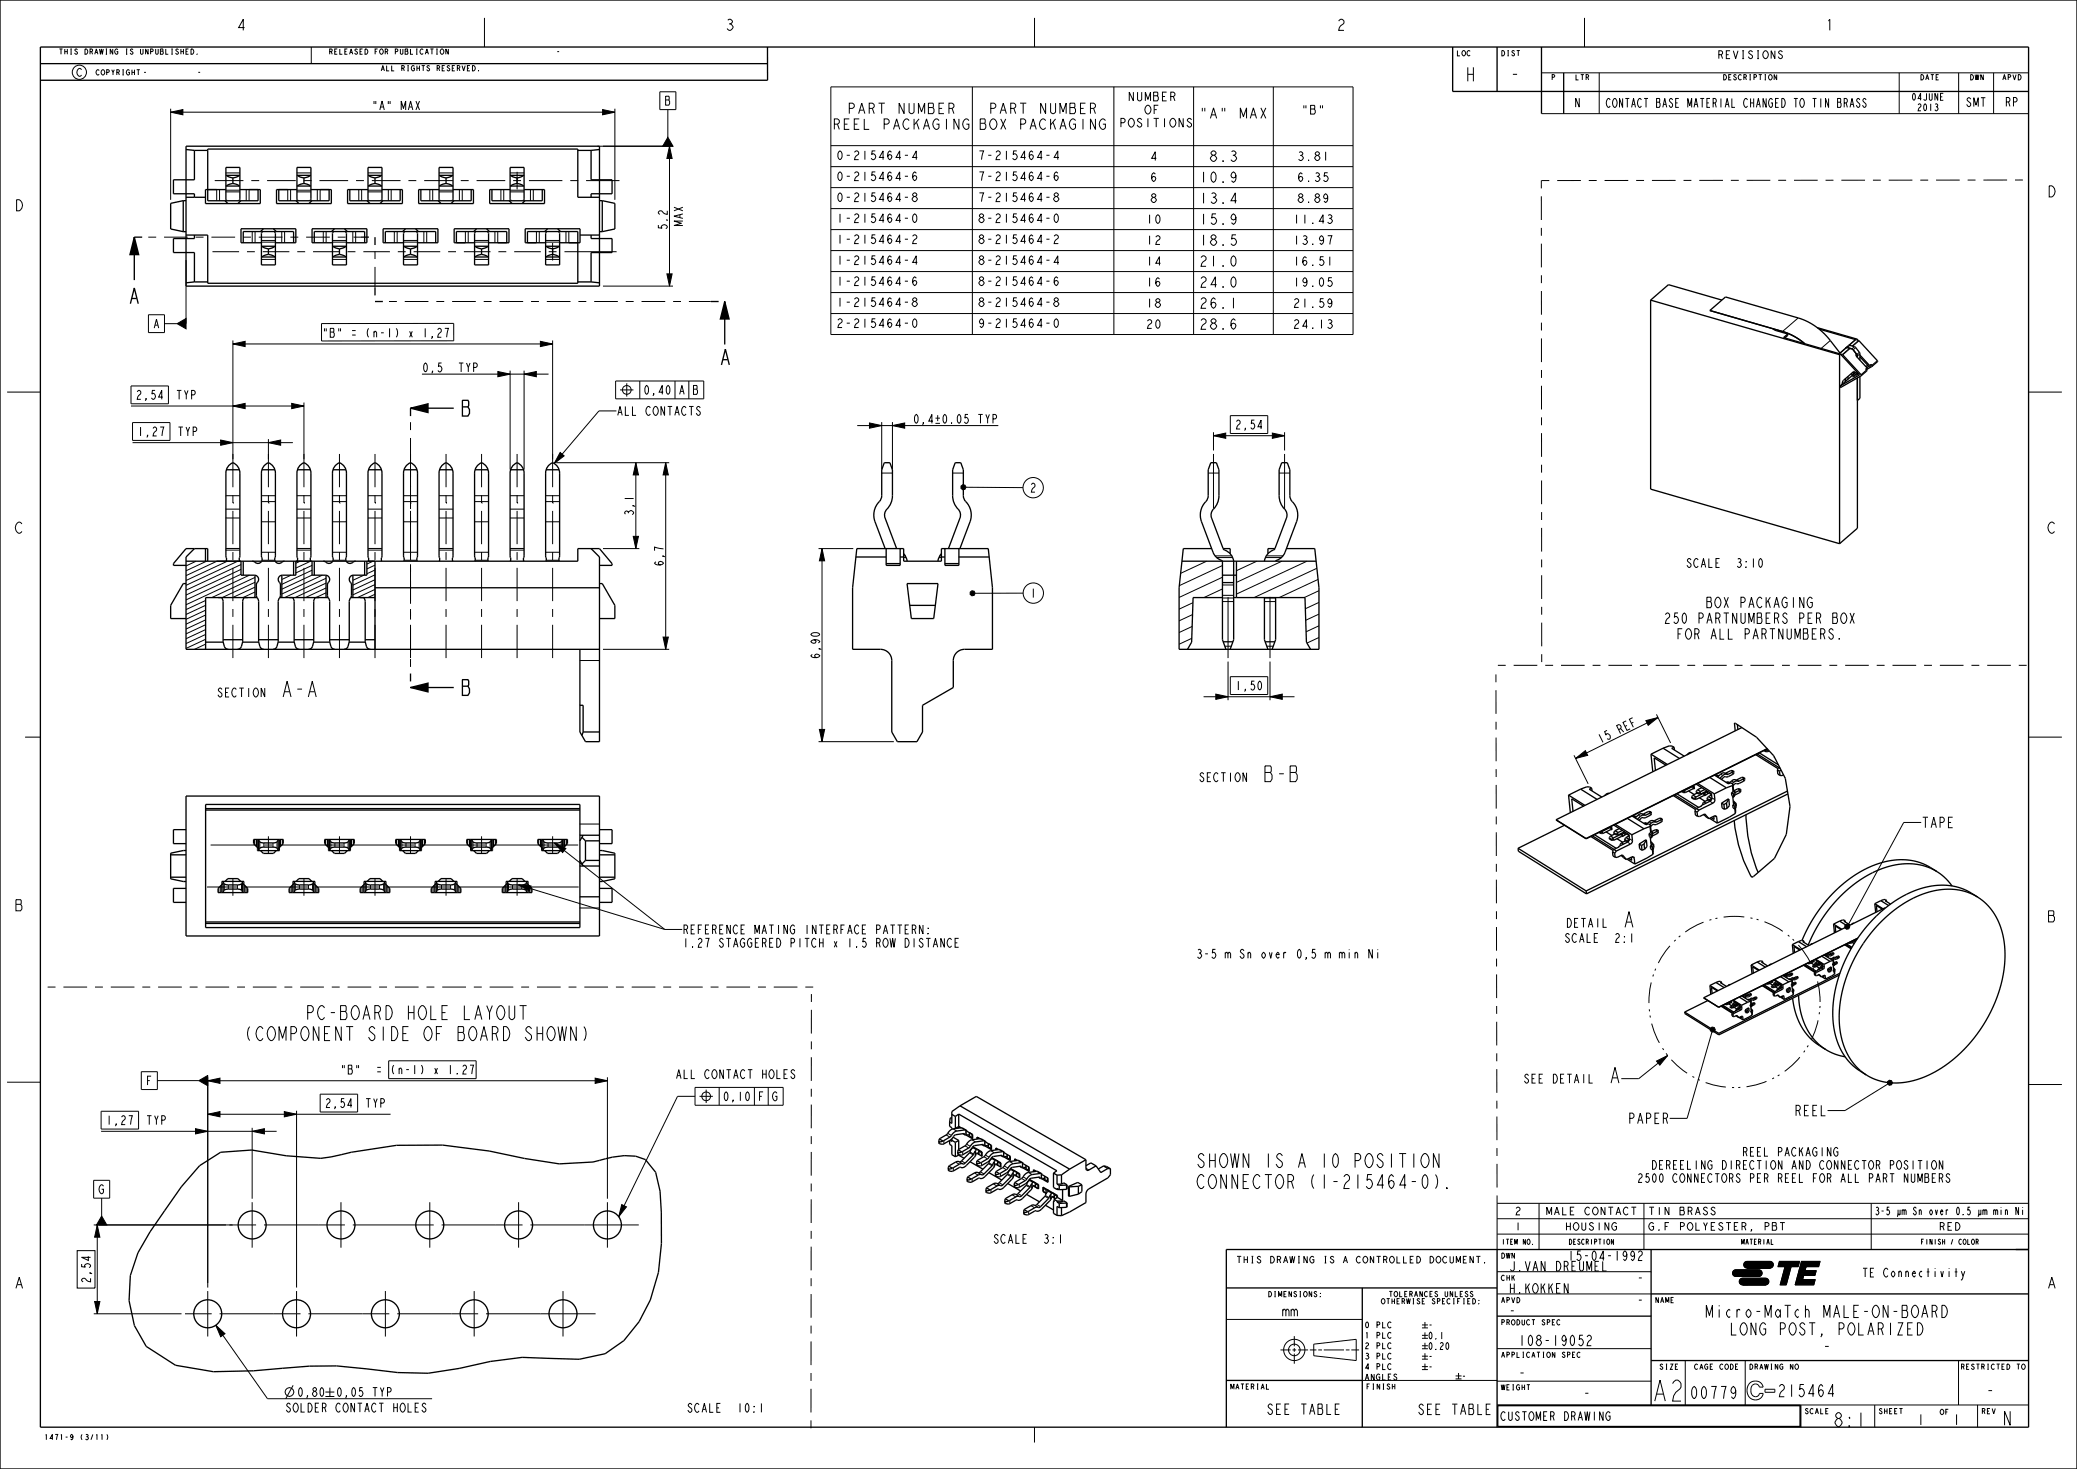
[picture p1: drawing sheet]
<svg xmlns="http://www.w3.org/2000/svg" width="594mm" height="420mm" viewBox="0 0 594 420" stroke-linecap="round" stroke-linejoin="round" font-family="sans-serif">
<defs><g id="words">
<text font-size="7.8" x="472.3" y="400.6">A2</text>
<g font-size="5.8">
<text x="80.6" y="199.3">A-A</text>
<text x="361.4" y="223.5">B-B</text>
<text x="464.2" y="265.1">A</text>
<text x="460.1" y="309.7">A</text>
</g>
<g font-size="5.2">
<text x="419" y="23.3">H</text>
<text x="431.7" y="23.3">-</text>
<text x="88" y="291.5">PC-BOARD HOLE LAYOUT</text>
<text x="70.8" y="297.5">(COMPONENT SIDE OF BOARD SHOWN)</text>
<text x="341.9" y="333.8">SHOWN IS A 10 POSITION</text>
<text x="341.9" y="339.8">CONNECTOR (1-215464-0).</text>
<text x="524.2" y="407.9">8:1</text>
<text x="572.5" y="407.5">N</text>
</g>
<g font-size="4.6">
<text x="487.5" y="376.7">Micro-MaTch MALE-ON-BOARD</text>
<text x="494.5" y="381.7">LONG POST, POLARIZED</text>
<text x="521.1" y="386.7">-</text>
<text x="483.1" y="399.9">00779</text>
<text x="508.2" y="399.3">215464</text>
<text x="567.8" y="399.3">-</text>
</g>
<g font-size="4.1">
<text x="67.5" y="8.7">4</text>
<text x="207.2" y="8.7">3</text>
<text x="382.1" y="8.7">2</text>
<text x="521.8" y="8.7">1</text>
<text x="585.3" y="56.3">D</text>
<text x="4" y="60.3">D</text>
<text x="4" y="152.5">C</text>
<text x="585.3" y="152.5">C</text>
<text x="4" y="260.4">B</text>
<text x="585.3" y="263.6">B</text>
<text x="4" y="368.4">A</text>
<text x="585.3" y="368.4">A</text>
</g>
<g font-size="3.9">
<text x="242.6" y="32.5">PART</text>
<text x="256.5" y="32.5">NUMBER</text>
<text x="283" y="32.5">PART</text>
<text x="296.9" y="32.5">NUMBER</text>
<text x="342.8" y="33.8">&quot;A&quot;</text>
<text x="353.9" y="33.8">MAX</text>
<text x="238.4" y="37">REEL</text>
<text x="252.3" y="37">PACKAGING</text>
<text x="280.3" y="37">BOX</text>
<text x="291.4" y="37">PACKAGING</text>
<text x="345.6" y="46.1">8.3</text>
<text x="342.8" y="52.1">10.9</text>
<text x="342.8" y="58.1">13.4</text>
<text x="342.8" y="64.1">15.9</text>
<text x="342.8" y="70.1">18.5</text>
<text x="342.8" y="76.1">21.0</text>
<text x="342.8" y="82.1">24.0</text>
<text x="342.8" y="88.1">26.1</text>
<text x="342.8" y="94.1">28.6</text>
<text x="488.1" y="173.8">BOX PACKAGING</text>
<text x="476.4" y="178.3">250 PARTNUMBERS PER BOX</text>
<text x="479.9" y="182.8">FOR ALL PARTNUMBERS.</text>
<text x="549.4" y="236.6">TAPE</text>
<text x="465.5" y="321.2">PAPER</text>
<text x="513.1" y="319">REEL</text>
<text x="366.5" y="376.3">mm</text>
<text x="434.1" y="384.8">108-19052</text>
<text x="434.1" y="394">-</text>
<text x="452.6" y="399.8">-</text>
<text x="362.1" y="404.4">SEE TABLE</text>
<text x="405.3" y="404.4">SEE TABLE</text>
<text x="548.1" y="407.4">1</text>
<text x="558.4" y="407.4">1</text>
</g>
<g font-size="3.6">
<text x="431.4" y="363.4">J.VAN DREUMEL</text>
<text x="448.2" y="360.4">15-04-1992</text>
<text x="431.4" y="369.7">H.KOKKEN</text>
<text x="468" y="366.7">-</text>
<text x="431.4" y="376.1">-</text>
<text x="468" y="373.1">-</text>
</g>
<g font-size="3.3">
<text x="322.3" y="28.8">NUMBER</text>
<text x="106.2" y="31.4">&quot;A&quot; MAX</text>
<text x="190" y="30.1">B</text>
<text x="326.9" y="32.6">OF</text>
<text x="372.1" y="32.6">&quot;B&quot;</text>
<text x="450.1" y="30.6">N</text>
<text x="459.1" y="30.7">CONTACT BASE MATERIAL CHANGED TO TIN BRASS</text>
<text x="562.1" y="30.5">SMT</text>
<text x="573.3" y="30.4">RP</text>
<text x="320" y="36.3">POSITIONS</text>
<text x="239" y="45.6">0-215464-4</text>
<text x="279.5" y="45.6">7-215464-4</text>
<text x="328.8" y="45.9">4</text>
<text x="370.9" y="45.9">3.81</text>
<text x="239" y="51.6">0-215464-6</text>
<text x="279.5" y="51.6">7-215464-6</text>
<text x="328.8" y="51.9">6</text>
<text x="370.9" y="51.9">6.35</text>
<text x="239" y="57.6">0-215464-8</text>
<text x="279.5" y="57.6">7-215464-8</text>
<text x="328.8" y="57.9">8</text>
<text x="370.9" y="57.9">8.89</text>
<text x="190.8" y="65.9" transform="rotate(-90 190.8 65.9)">5.2</text>
<text x="195.3" y="64.9" transform="rotate(-90 195.3 64.9)">MAX</text>
<text x="239" y="63.6">1-215464-0</text>
<text x="279.5" y="63.6">8-215464-0</text>
<text x="327.6" y="63.9">10</text>
<text x="369.8" y="63.9">11.43</text>
<text x="239" y="69.6">1-215464-2</text>
<text x="279.5" y="69.6">8-215464-2</text>
<text x="327.6" y="69.9">12</text>
<text x="369.8" y="69.9">13.97</text>
<text x="239" y="75.6">1-215464-4</text>
<text x="279.5" y="75.6">8-215464-4</text>
<text x="327.6" y="75.9">14</text>
<text x="369.8" y="75.9">16.51</text>
<text x="239" y="81.6">1-215464-6</text>
<text x="279.5" y="81.6">8-215464-6</text>
<text x="327.6" y="81.9">16</text>
<text x="369.8" y="81.9">19.05</text>
<text x="239" y="87.6">1-215464-8</text>
<text x="279.5" y="87.6">8-215464-8</text>
<text x="327.6" y="87.9">18</text>
<text x="369.8" y="87.9">21.59</text>
<text x="43.7" y="93.8">A</text>
<text x="239" y="93.6">2-215464-0</text>
<text x="279.5" y="93.6">9-215464-0</text>
<text x="327.6" y="93.9">20</text>
<text x="369.8" y="93.9">24.13</text>
<text x="92" y="96.4">&quot;B&quot; = (n-1) x 1,27</text>
<text x="120.7" y="106.3">0,5</text>
<text x="130.8" y="106.3">TYP</text>
<text x="38.7" y="114.2">2,54</text>
<text x="50.2" y="114.2">TYP</text>
<text x="176.3" y="118.8">ALL CONTACTS</text>
<text x="39.2" y="124.6">1,27</text>
<text x="50.6" y="124.6">TYP</text>
<text x="261" y="121">0,4±0.05 TYP</text>
<text x="353.1" y="122.7">2,54</text>
<text x="294.5" y="140.7">2</text>
<text x="181.2" y="147.6" transform="rotate(-90 181.2 147.6)">3,1</text>
<text x="189.7" y="162" transform="rotate(-90 189.7 162)">6,7</text>
<text x="482.4" y="162.2">SCALE</text>
<text x="496.6" y="162.2">3:10</text>
<text x="294.5" y="170.9">1</text>
<text x="234.5" y="188.5" transform="rotate(-90 234.5 188.5)">6,90</text>
<text x="353.1" y="197.3">1,50</text>
<text x="62.4" y="199.3">SECTION</text>
<text x="457.5" y="212.7" transform="rotate(-26 457.5 212.7)">15 REF</text>
<text x="343.2" y="223.5">SECTION</text>
<text x="195.1" y="267">REFERENCE MATING INTERFACE PATTERN:</text>
<text x="447.6" y="269.4">SCALE</text>
<text x="448.2" y="265.1">DETAIL</text>
<text x="461.7" y="269.4">2:1</text>
<text x="195.1" y="270.8">1.27 STAGGERED PITCH x 1.5 ROW DISTANCE</text>
<text x="342" y="274">3-5 m Sn over 0,5 m min Ni</text>
<text x="41.7" y="310.2">F</text>
<text x="97.2" y="307.1">&quot;B&quot;</text>
<text x="107.1" y="307.1">= (n-1) x 1.27</text>
<text x="193.1" y="308.4">ALL CONTACT HOLES</text>
<text x="435.6" y="309.7">SEE DETAIL</text>
<text x="92.8" y="316.7">2,54</text>
<text x="104.3" y="316.7">TYP</text>
<text x="30.2" y="321.5">1,27</text>
<text x="41.6" y="321.5">TYP</text>
<text x="472" y="334.3">DEREELING DIRECTION AND CONNECTOR POSITION</text>
<text x="497.4" y="330.6">REEL PACKAGING</text>
<text x="28.1" y="341.3">G</text>
<text x="468.1" y="338.1">2500 CONNECTORS PER REEL FOR ALL PART NUMBERS</text>
<text x="284.3" y="355.5">SCALE</text>
<text x="298.3" y="355.5">3:1</text>
<text x="532.4" y="365.1">TE Connectivity</text>
<text x="25.9" y="367" transform="rotate(-90 25.9 367)">2,54</text>
<text x="84.9" y="399.3">0,80</text>
<text x="96" y="399.3">0,05 TYP</text>
<text x="81.5" y="403.7">SOLDER CONTACT HOLES</text>
<text x="196.7" y="403.8">SCALE</text>
<text x="210.8" y="403.8">10:1</text>
<text x="429" y="406.1">CUSTOMER DRAWING</text>
</g>
<g font-size="2.9">
<text x="491" y="16.8">REVISIONS</text>
<text x="21.7" y="21.8">C</text>
<text x="433.1" y="347.3">2</text>
<text x="442.3" y="347.3">MALE</text>
<text x="453" y="347.3">CONTACT</text>
<text x="471.3" y="347.3">TIN</text>
<text x="479.8" y="347.3">BRASS</text>
<text x="536.6" y="347.3">3-5 µm Sn over 0.5 µm min Ni</text>
<text x="433.1" y="351.7">1</text>
<text x="447.6" y="351.7">HOUSING</text>
<text x="471.3" y="351.7">G.F</text>
<text x="479.8" y="351.7">POLYESTER,</text>
<text x="503.4" y="351.7">PBT</text>
<text x="554.4" y="351.7">RED</text>
</g>
<g font-size="2.6">
<text x="546.7" y="28.7">04JUNE</text>
<text x="548.2" y="31.7">2013</text>
<text x="408.3" y="379.8">-</text>
<text x="408.3" y="382.9">0.1</text>
<text x="408.3" y="385.8">0.20</text>
<text x="408.3" y="388.8">-</text>
<text x="408.3" y="391.8">-</text>
<text x="417.9" y="394.5">-</text>
</g>
<g font-size="2.5">
<text x="354.3" y="361.1">THIS</text>
<text x="363.6" y="361.1">DRAWING</text>
<text x="378.4" y="361.1">IS</text>
<text x="384" y="361.1">A</text>
<text x="387.7" y="361.1">CONTROLLED</text>
<text x="408.1" y="361.1">DOCUMENT.</text>
</g>
<g font-size="2.2">
<text x="390.2" y="379.7">0</text>
<text x="390.2" y="382.6">1</text>
<text x="393.3" y="379.7">PLC</text>
<text x="393.3" y="382.6">PLC</text>
<text x="390.2" y="385.6">2</text>
<text x="390.2" y="388.6">3</text>
<text x="393.3" y="385.6">PLC</text>
<text x="393.3" y="388.6">PLC</text>
<text x="390.2" y="391.6">4</text>
<text x="390.2" y="394.6">ANGLES</text>
<text x="393.3" y="391.6">PLC</text>
</g>
<g font-size="2">
<text x="16.7" y="15.5">THIS</text>
<text x="23.8" y="15.5">DRAWING</text>
<text x="35" y="15.5">IS</text>
<text x="39.2" y="15.5">UNPUBLISHED.</text>
<text x="93.9" y="15.5">RELEASED</text>
<text x="106.6" y="15.5">FOR</text>
<text x="112.2" y="15.5">PUBLICATION</text>
<text x="158.9" y="15.5">-</text>
<text x="416.5" y="16">LOC</text>
<text x="429.2" y="16">DIST</text>
<text x="27.3" y="21.4">COPYRIGHT -</text>
<text x="56.3" y="21.4">-</text>
<text x="108.8" y="20.3">ALL</text>
<text x="114.4" y="20.3">RIGHTS</text>
<text x="124.3" y="20.3">RESERVED.</text>
<text x="443.5" y="22.9">P</text>
<text x="450.4" y="22.9">LTR</text>
<text x="492.6" y="22.9">DESCRIPTION</text>
<text x="549" y="22.9">DATE</text>
<text x="563.2" y="22.9">DWN</text>
<text x="572.5" y="22.9">APVD</text>
<text x="429.2" y="359.8">DWN</text>
<text x="429.5" y="355.8">ITEM NO.</text>
<text x="448.7" y="355.8">DESCRIPTION</text>
<text x="498" y="355.8">MATERIAL</text>
<text x="549.5" y="355.8">FINISH / COLOR</text>
<text x="362.5" y="370.8">DIMENSIONS:</text>
<text x="397" y="370.7">TOLERANCES</text>
<text x="412.5" y="370.7">UNLESS</text>
<text x="429.2" y="366.1">CHK</text>
<text x="394.8" y="372.8">OTHERWISE</text>
<text x="408.9" y="372.8">SPECIFIED:</text>
<text x="429.2" y="372.5">APVD</text>
<text x="473.2" y="372.5">NAME</text>
<text x="429.2" y="378.8">PRODUCT</text>
<text x="440.4" y="378.8">SPEC</text>
<text x="429.2" y="388.1">APPLICATION</text>
<text x="446" y="388.1">SPEC</text>
<text x="474.4" y="391.5">SIZE</text>
<text x="484.4" y="391.5">CAGE</text>
<text x="491.5" y="391.5">CODE</text>
<text x="500.1" y="391.5">DRAWING</text>
<text x="511.4" y="391.5">NO</text>
<text x="560.6" y="391.5">RESTRICTED</text>
<text x="576.1" y="391.5">TO</text>
<text x="351.7" y="397.2">MATERIAL</text>
<text x="390.6" y="397.2">FINISH</text>
<text x="429.2" y="397.4">WEIGHT</text>
<text x="516" y="404.2">SCALE</text>
<text x="537.2" y="404.2">SHEET</text>
<text x="554.7" y="404.4">OF</text>
<text x="566.6" y="404.2">REV</text>
<text x="12.5" y="411.6">1471-9</text>
<text x="22.4" y="411.6">(3/11)</text>
</g>
</g></defs>
<path d="M38.4 67.8l1.3 5h-2.5zM207.3 86.2l1.2 5h-2.5zM117.4 116.7l5-1.2v2.5zM117.4 196.6l5-1.3v2.5zM495.8 363.3l.6-.3h6.6a.95 .95 0 0 1 .9 .9 .95 .95 0 0 1-.8 1l-6.7 .1a.95 .95 0 0 1-.8-.6 .95 .95 0 0 1 .2-1.1zM497.7 365.7l.7-.2h6.5a.95 .95 0 0 1 1 .8 .95 .95 0 0 1-.9 1l-6.6 .1a.95 .95 0 0 1-.9-.6 .95 .95 0 0 1 .2-1.1zM499 360.9l.6-.3h6.6a.95 .95 0 0 1 .9 .9 .95 .95 0 0 1-.8 1h-6.7a.95 .95 0 0 1-.8-.5 .95 .95 0 0 1 .2-1.1zM508.9 360.6h5.8l-.4 1.5h-2.1l-1.4 5.3h-1.7l1.4-5.3h-2zM515.8 364.6l-.3 1.3h3.6l-.4 1.5h-5.3zM516.5 362.1l-.3 1.2h3.2l-.3 1.3h-3.3l-2.4 2.8zM515.2 360.6h5.3l-.4 1.5h-3.6l-3.1 5.3z" fill="#000"/>
<g fill="none" stroke="#000" stroke-width=".38">
<path d="M0 0h594v420h-594zM11.6 18.2h207.9M11.6 13.4h568.6v394.6h-568.6zM219.5 13.4v9.5h-207.9M415.4 13.4v12.7h164.8M428.1 13.4v12.7M440.8 13.4v19.1M447.2 20.8v11.7M52.4 57.4l-3.6 .7v7.4l3.6 .7M52.4 57.4v8.8M52.4 57.4h.8M53.2 42.7l2.4 .3"/>
<path d="M55.6 43v8.4h-6v4h6v1h-2.4M55.6 43h3.8v-.4h105.8v13.8h6.2M62 54.2h-2.6v3.2h5.4l-.2-.5v-9h4v9l-.2 .5h5.4v-3.2h-2.6M64.6 53.2h4M64.6 50.1h4M64.7 50.1l.7 .5 1.2 .3M66.6 52.5l1.2 .3 .7 .4M66.6 52.5l-1.2 .3-.7 .4M66.6 50.9v1.6M68.5 50.1l-.7 .5-1.2 .3M82.3 54.2h-2.6v3.2h5.4l-.2-.5v-9h4v9l-.1 .5h5.3v-3.2h-2.5M84.9 53.2h4"/>
<path d="M84.9 50.1h4M85.1 50.1l.7 .5 1.1 .3M86.9 52.5l1.2 .3 .7 .4M86.9 52.5l-1.1 .3-.7 .4M86.9 50.9v1.6M88.8 50.1l-.7 .5-1.2 .3M100 54.2v3.2l5.4-.1-.2-.4v-9h4l-.1 9.5h5.3v-3.2M105 57.4l.8 .8M105.2 54.2h-5.8v4h15.7v-4h-5.9M105.2 53.2h4M105.2 50.1h4M105.4 50.1l.7 .5 1.1 .3"/>
<path d="M107.2 52.5l1.2 .3 .7 .4M107.2 52.5l-1.1 .3-.7 .4M107.2 50.9v1.6M109.1 50.1l-.7 .5-1.2 .3M109.5 57.4l-.8 .8M120.4 54.2v3.2l5.3-.1-.1-.4v-9h4l-.2 9.5h5.4v-3.2M125.3 57.4l.8 .8M125.6 54.2h-5.9v4h15.7v-4h-5.8M125.6 53.2h4M125.6 50.1h4M125.7 50.1l.7 .5 1.2 .3M127.6 52.5l1.1 .3 .7 .4"/>
<path d="M127.6 52.5l-1.2 .3-.7 .4M127.6 50.9v1.6M129.4 50.1l-.7 .5-1.1 .3M129.8 57.4l-.8 .8M140.7 54.2v3.2l5.4-.1-.2-.4v-9h4l-.2 9.5h5.4v-3.2M145.6 57.4l.8 .8M145.9 54.2h-5.9v4h15.7v-4h-5.8M145.9 53.2h4M145.9 50.1h4M146 50.1l.7 .5 1.2 .3M147.9 52.5l1.2 .3 .6 .4M147.9 52.5l-1.2 .3-.7 .4"/>
<path d="M147.9 50.9v1.6M149.7 50.1l-.6 .5-1.2 .3M150.1 57.4l-.8 .8M165.2 43h3.8M169 43v8.4h6v4h-6v1M171.4 57.4h.8M171.4 42.7l-2.4 .3M172.2 57.4l3.6 .7v7.4M172.2 57.4v8.8M38.4 67.8l1.3 5h-2.5zM38.4 67.8v12.3M52.4 66.2h.8"/>
<path d="M53.2 67.2h6.2v13.8h105.8M55.6 67.2v1h-6v4h6v8.4M69.6 69.4v-3.2h5.3l-.1 9.5h4v-9l-.2-.4 5.4-.1v3.2M74.8 69.4h-5.9v-4h15.7v4h-5.8M74.8 73.5h4M74.8 70.4h4M74.9 70.4l.7 .4 1.2 .3M75.3 65.4l-.8 .8M76.8 72.7l1.1 .3 .7 .5M76.8 72.7l-1.2 .3-.7 .5M76.8 71.1v1.6M78.2 65.4l.8 .8"/>
<path d="M78.6 70.4l-.7 .4-1.1 .3M89.9 69.4v-3.2h5.3l-.1 9.5h4v-9l-.2-.4 5.4-.1v3.2M95.1 69.4h-5.9v-4h15.7v4h-5.8M95.1 73.5h4M95.1 70.4h4M95.2 70.4l.7 .4 1.2 .3M95.6 65.4l-.8 .8M97.1 72.7l1.2 .3 .6 .5M97.1 72.7l-1.2 .3-.7 .5M97.1 71.1v1.6M98.5 65.4l.8 .8M98.9 70.4l-.6 .4-1.2 .3"/>
<path d="M110.2 69.4v-3.2h5.4l-.2 9.5h4v-9l-.2-.4 5.4-.1v3.2M115.4 73.5h4M115.4 70.4h4M115.4 69.4h-5.8v-4h15.6v4h-5.8M115.5 70.4l.7 .4 1.2 .3M116 65.4l-.8 .8M117.4 72.7l1.2 .3 .7 .5M117.4 72.7l-1.2 .3-.7 .5M117.4 71.1v1.6M118.8 65.4l.8 .8M119.3 70.4l-.7 .4-1.2 .3M133.1 69.4h-2.6v-3.2h5.4l-.2 .5v9h4v-9l-.1-.5h5.3v3.2h-2.5"/>
<path d="M135.7 73.5h4M135.7 70.4h4M135.9 70.4l.7 .4 1.1 .3M137.7 72.7l1.2 .3 .7 .5M137.7 72.7l-1.1 .3-.7 .5M137.7 71.1v1.6M139.6 70.4l-.7 .4-1.2 .3M153.4 69.4h-2.6v-3.2h5.4l-.2 .5v9h4v-9l-.1-.5h5.3v3.2h-2.5M156 73.5h4M156 70.4h4M156.2 70.4l.7 .4 1.1 .3M158 72.7l1.2 .3 .7 .5"/>
<path d="M158 72.7l-1.1 .3-.7 .5M158 71.1v1.6M159.9 70.4l-.7 .4-1.2 .3M171.4 67.2v-25.4h-118.2v40h118.2M37.3 86.8l1.1-4.5 1.1 4.5M37.7 85.3h1.4M55.6 80.6h3.8M55.6 80.6l-2.4 .3M207.3 86.2l1.2 5h-2.5zM207.3 86.2v12.3M472.1 85.8v54l54 15.6M472.1 85.8l54 15.6"/>
<path d="M489 88.8l4.5-3.9 20.8 6a18.4 18.4 0 0 1 9.1 6.5l2.8 3.5M489 88.8l21.6 6.3 2.7 1.2 2.8 2M489 88.8h.1M492.4 85.8l-15.2-4.4-5.1 4.4M507.1 94l.8 .5 3.4 1M511.3 95.5l-1.2 1 16 4.6M511.3 95.5v.4l-.9 .7M519.7 93.7l11.5 3.3M520.2 94.1l10.5 3-1.9 1.6M527.9 99.4l1-.7 1.7 .6 1.3 1.6v2.1M527.9 99.4l-.1 .1M527.9 99.5h.1"/>
<path d="M527.9 99.5l1.7 .3M528 99.4l-2 1.7M529.6 99.8l.4 .2M529.6 99.7l.4 .3M531.2 97l-.2 .2 .7 .2 5.2 5.8v.2l-1.6 1.4M531.2 97v.2M117.4 116.7l5-1.2v2.5zM117.4 116.7h12.4M132.2 114.5h1.6l.2 .3v1.2l-.2 .3 .5 .8v1.1l-.5 .8h-1.6zM132.2 116.3h1.6M206.3 104.3l1.2-4.5 1.1 4.5M206.8 102.8h1.3"/>
<path d="M526.1 101.4v54M526.3 101.2v.3l.2-.1 5.2 5.8M526.3 101.2l.7 .2 5.3 5.7v.3M526.3 101.2l-.2 .2M527.8 108.3v.8M528.5 107.6v.8M529.5 106.8l.2 .6M530 100l1 1.3M530 106.3l-.2 1M530.4 106.7v-.4l-.3-.1-2.9 2.6-.3 1M530.8 101.1l.2 .9 3 3.2-.3 .5 1.6-.9M531 106.3l-4.7 4"/>
<path d="M531 101.4l.2 .8M531 101.3l.2 .9M531.1 101.5l-.3 .1M531.2 106.7l-1.3 1 1.6-.8M531.2 106.5v.6M531.2 108.1v42.9l-5.1 4.4M531.7 107.2l-5.4 3.1M531.7 107.2h.1M531.9 101.5l2.8 3v.3M531.9 107.6v6.3l-.7 .6v-6.4M531.9 102l2.6 2.8M532.3 107.4l-6 3.4v-.5"/>
<path d="M533.5 105.5l.4 .5-1.6 1.4M534.2 104.5l-.6 .3M534.5 104.8l-.6 .3M534.5 104.8h.1M534.7 104.8h-.2M535.3 104.8l-.3-.6 .1 .2-.4 .4M64.7 134.3h3.8M74.9 134.3h3.7M85.1 134.3h3.7M95.2 134.3h3.7M105.4 134.3h3.7M115.5 134.3h3.8"/>
<path d="M125.7 134.3h3.7M135.9 134.3h3.7M146 134.3h3.7M156.2 134.3h3.7M253.1 156.9l-2.8-7.7a6 6 0 0 1 1.6-6.4l.3-1.1v-7.4l.7-2h1.6l.7 2v7.4a6.8 6.8 0 0 1-2 4.6l-.2 .9 .1 .9 3.3 8.8M258.4 158.3l.8 1.2 .2 1M269.2 158.3l-.7 1.2-.3 1M269.2 159.3h1M270.2 156.9v4.8h4v-4.8M274.2 159.3h8.7M274.5 156.9l2.9-7.7a6 6 0 0 0-1.6-6.4l-.3-1.1v-7.4l-.7-2h-1.6l-.8 2v7.4a6.8 6.8 0 0 0 2.1 4.6l.2 .9-.2 .9-3.3 8.8M346.5 156.9h-8.1l-1.2 11.2v17.6h40v-17.6l-1.2-11.2"/>
<path d="M349.8 156.9h2v1.4M53.2 160.5h21.6a1.47 1.47 0 0 1-2.4 0h-.3M53.2 166.9h-.8l-3.6 6.2v3.8h4.4M53.2 161.7h-3.6v-.6l3.6-4.2h2.4l-2.4 2.4v26.4h118.2M63.4 170.9l.4 1.1v11.5l.3 1.3a1.2 1.2 0 0 0 1.2 .9M64.7 160.5l-.1-25.2 .2-1.1 .9-1.3a1.03 1.03 0 0 1 .9-.6 1.03 1.03 0 0 1 .9 .6l.9 1.3 .2 1.1-.1 25.2M68.9 160.5v4h3.9a1.27 1.27 0 0 1 1.1 .9 1.27 1.27 0 0 1-.5 1.4l-.1 3.4 .7 1.8v11.5l.3 1.3a1.2 1.2 0 0 0 1.2 .9M69.6 160.5v4M69.9 170.9l-.5 1.1v11.5l-.3 1.3a1.2 1.2 0 0 1-1.2 .9M72.9 164.5v6.4M73.5 170.9h-14.7v14.8M74.9 160.2l-.1-1.3v-23.6l.1-1.1 .9-1.3a1.03 1.03 0 0 1 1-.6 1.03 1.03 0 0 1 .9 .6l.9 1.3 .2 1.1v23.6l-.2 1.3"/>
<path d="M80 170.9h13.8M80.6 164.5v6.4M81.4 160.5h-.3a1.47 1.47 0 0 1-2.4 0h16.4a1.47 1.47 0 0 1-2.4 0h-.2M83.7 170.9l.4 1.1v11.5l.4 1.3a1.2 1.2 0 0 0 1.1 .9M84 160.5v4M84.6 160.5v4h-3.8a1.27 1.27 0 0 0-1.2 .9 1.27 1.27 0 0 0 .5 1.4l.1 3.4-.6 1.8v11.5l-.4 1.3a1.2 1.2 0 0 1-1.1 .9M85 160.5l-.1-25.2 .2-1.1 .9-1.3a1.03 1.03 0 0 1 .9-.6 1.03 1.03 0 0 1 .9 .6l.9 1.3 .2 1.1v25.2M89.2 160.5v4h3.9a1.27 1.27 0 0 1 1.2 .9 1.27 1.27 0 0 1-.6 1.4l-.1 3.4 .7 1.8v11.5l.3 1.3a1.2 1.2 0 0 0 1.2 .9M89.9 160.5v4M90.2 170.9l-.5 1.1v11.5l-.3 1.3a1.2 1.2 0 0 1-1.2 .9M93.2 164.5v6.4M95.2 160.2l-.1-1.3v-23.6l.2-1.1 .9-1.3a1.03 1.03 0 0 1 .9-.6 1.03 1.03 0 0 1 .9 .6l.9 1.3 .2 1.1v23.6l-.2 1.3"/>
<path d="M100.3 170.9h6.9M100.9 164.5v6.4M101.7 160.5h-.3a1.47 1.47 0 0 1-2.4 0h66.2M104 170.9l.4 1.1v11.5l.4 1.3a1.2 1.2 0 0 0 1.1 .9M104.3 160.5v4M104.9 160.5v4h-3.8a1.27 1.27 0 0 0-1.2 .9 1.27 1.27 0 0 0 .5 1.4l.1 3.4-.6 1.8v11.5l-.4 1.3a1.2 1.2 0 0 1-1.1 .9M105.3 160.5l-.1-25.2 .2-1.1 .9-1.3a1.03 1.03 0 0 1 .9-.6 1.03 1.03 0 0 1 1 .6l.9 1.3 .1 1.1v25.2M107.2 160.5v25.2M107.2 168.1h64.2M115.6 160.2l-.2-1.3v-23.6l.2-1.1 .9-1.3a1.03 1.03 0 0 1 .9-.6 1.03 1.03 0 0 1 .9 .6l.9 1.3 .2 1.1v23.6l-.2 1.3M125.6 160.5v-25.2l.1-1.1 .9-1.3a1.03 1.03 0 0 1 1-.6 1.03 1.03 0 0 1 .9 .6l.9 1.3 .2 1.1-.1 25.2M135.9 160.2l-.2-1.3v-23.6l.2-1.1 .9-1.3a1.03 1.03 0 0 1 .9-.6 1.03 1.03 0 0 1 .9 .6l.9 1.3 .2 1.1v23.6l-.1 1.3"/>
<path d="M145.9 160.5v-25.2l.2-1.1 .9-1.3a1.03 1.03 0 0 1 .9-.6 1.03 1.03 0 0 1 .9 .6l.9 1.3 .2 1.1-.1 25.2M156.2 160.2l-.2-1.3v-23.6l.2-1.1 .9-1.3a1.03 1.03 0 0 1 .9-.6 1.03 1.03 0 0 1 1 .6l.9 1.3 .1 1.1v23.6l-.1 1.3M258.4 160.5h10.8v-3.6h13.4l1.2 11.2v17.6M259.4 166.9h8.9l-1.3 10h-6.4M260.2 173.1h7.3M270.2 161.1h4M338 160.5h38.4M349.2 160.2l-1-.5-1-1.3-3.6-9.2a6 6 0 0 1 1.7-6.4l.2-1.1v-7.4l.8-2h1.6l.7 2v7.4a6.8 6.8 0 0 1-2.1 4.6l-.2 .9 .2 .9 3.4 8.9a4.6 4.6 0 0 1 2.9 3.5v22.4l-1 2.8M349.6 170.9h-8.4l-.4 12.7-1.2 2.1M349.6 164.5h4M349.6 160.5v22.4l1 2.8M349.6 166.6h3.2"/>
<path d="M353.6 160.5v10.4h19.6l.4 12.7 1.2 2.1M361.6 170.9v12l1 2.8M364.8 170.9v12l-1 2.8M365.2 160.2l1-.5 1.1-1.3 3.5-9.2a6 6 0 0 0-1.7-6.4l-.2-1.1v-7.4l-.7-2h-1.6l-.8 2v7.4a6.8 6.8 0 0 0 2.1 4.6l.2 .9-.2 .9-3.4 8.9a4.6 4.6 0 0 0-2.9 3.5M58.8 183.6h5M63.8 182.9h5.6M69.4 183.6h4.6M74 182.9h5.6M79.5 183.6h4.7M84.1 182.9h5.6M89.7 183.6h4.6M94.3 182.9h5.6"/>
<path d="M99.9 183.6h4.6M104.4 182.9h2.8M117.4 196.6l5-1.3v2.5zM117.4 196.6h12.4M132.2 194.3h1.6l.2 .4v1.1l-.2 .4 .5 .7v1.2l-.5 .7h-1.6zM132.2 196.2h1.6M349.8 183.5h2.8M361.8 183.5h2.8M472.2 215.6l.5 5.1M472.2 215.6l4.7 3M475.6 213.9l-3.4 1.7M475.6 213.9l4.7 3"/>
<path d="M476.3 218.7v.1M476.4 218.8l-3.3-2.1 .3 3.6M478.8 213.7l-.6-.4h-.8l-1.8 .6M478.8 213.7l-.7 .2 3.6 2.3M478.8 213.7l.1 .7M483.8 215.1a1.41 1.41 0 0 0-1.4 .7M496.3 209l-.3-2.3 6.3 4.1 5 5.3 3.3 6.4 1.3 8.1-1 8-3.4 6.8-6.5 5.4a38.5 38.5 0 0 1-5-16.2M496.9 207.2l.1 1.4M498.1 208l-53.1 26.4M502.1 215.8l6.4 3.9M502.5 215.6l6.6 4.1M503.1 215.3l5.5 3.4"/>
<path d="M504.4 214.6l1.1 .3M505.4 214.1l.1 .1M505.4 214.1l-51.8 25.6M505.4 214.3l-.4 .3-.3-.1M505.4 214.3l.1 .6M505.4 214.1l-51.8 25.7M505.5 214.2l-.1 .1M505.5 214.2h.1M506 214.7l-.5 .2M507.4 216.4h.1M507.4 216.4l.1 .1M508.9 219.4l-.4 .3-.2 .4"/>
<path d="M53.2 237.2h-3.6v4h3.6M58.8 231.6h107M58.8 231.2h107M165.8 230h-107v35.2h107M171.4 227.6h-118.2v40h118.2M445 234.4l8.6 5.4M445 234.4l8.6 5.3M447.4 235.9l-13.2 6.6M448.6 227.3l.5 5M448.6 227.3l4.7 3M452 225.6l-3.4 1.7M452 225.6l4.7 3"/>
<path d="M452.8 230.4v.1M452.9 230.5l-3.4-2.1 .4 3.6M453.6 239.7v.1M455 239.2l6.3 3.9M455.2 225.4l-.6-.4h-.8l-1.8 .6M455.2 225.4l-.7 .2 3.6 2.3M455.2 225.4l.1 .7M455.4 238.9l6.2 3.9M456 238.6l6.2 3.9M457.3 238l1 .3M458.2 237.5l.2 .1M458.2 237.7l-.4 .3-.3-.1"/>
<path d="M458.2 237.7l.1 .6M458.4 237.6l-.2 .1M459.3 237.8l1.6 1.1M460.2 226.8a1.41 1.41 0 0 0-1.4 .7M460.3 239.5v.4l.4 .3h.7M460.3 239.5l.5 .4 .6-.2M460.6 239l-.3 .5M460.6 239l.9 .6M460.6 236.3l.4 1-.1-.1M460.9 236.4l-2.5 1.2M461 237.1l-2.7 1.2M461.4 239.7v.5"/>
<path d="M461.5 239.6l-.1 .1M461.5 235.9l4.4 2.7 .1 1.4-.2 .5-2.9 1.5M461.6 238v.3l.4 .3 .7 .1M461.6 238l.5 .4 .6-.3M461.8 238.4l-1.2 .6M461.9 237.5l-.3 .5M461.9 237.5l.9 .5M461.9 235.7l4.8 3M462.4 239.8l1.7 1M462.7 238.1v.6M462.8 238l-.1 .1M463.1 236.9l-1.2 .6"/>
<path d="M463.7 238.3l.4 .9-.1-.1M464 237.4l-1.2 .6M464.6 237.8l-1.9 .9M464.7 240l.1 .3 .8 .4M464.7 240l.5 .3 .6-.2M464.7 238l.1 .7M464.8 237.9l-3.3 1.7M464.8 238.7l-3.4 1.5M464.8 238.7l.4-.2 .6 .4M465 239.4l-.3 .6M465 239.4l.9 .6M465.4 234l4.7 3"/>
<path d="M465.8 238.6v.3M465.9 240l-.1 .1M465.9 238.8l-.1 .1M465.9 239l-.9 .4M466 239.9l-.1 .1M466.7 238.7l.2 1.8-.3 .6-4.3 2.2M466.7 233.3l4 2.5 .7-.3 .6 .4M467.3 233.3l-.3 .1M467.3 233.3l.7 .2M467.3 233.3l.5 .4M467.8 233.7l-.2 .1M468 233.5h.1"/>
<path d="M470.1 237l-3.4 1.7M470.4 235.3l-.3 .1M470.4 235.3l.7 .2M470.4 235.3l.6 .3M470.8 235.7l-.1 .1M470.9 235.6l-.1 .1M471.1 235.5h.1M471.5 232l-1.7 .8a1.08 1.08 0 0 0-1.3 .2l-.9 .9M471.5 232l.7 .2M471.5 232l.6 .3M471.6 238.3l.1 .9 .5 .3M471.6 238.3l.6 .4"/>
<path d="M471.9 236.3l.2 1.8M471.9 236.3l-1.8 .7M472 239.3l.2 2.2 .2-.1M472 235.9l.2 1.7M472 235.9l-.1 .4M472.1 232.3l-1.7 .8a1.08 1.08 0 0 0-1.3 .3l-.9 .8M472.1 238.1l-.5 .2M472.2 238.7v.8M472.2 237.6l-.1 .5M472.2 237.6l.4 .3M472.2 239.5l-.2 .2M472.2 232.2l-.1 .8-1.6 .8h-.9l-.9 .7"/>
<path d="M472.2 232.2l-.1 .1M472.3 238.6v.9M472.3 238.6l-.1 .1M472.3 239.5h-.1M472.6 237.9v.8l-.3 .8M472.6 237.9l-.3 .7M472.6 238.3h.1M473.5 237.2l.7 .2M473.5 237.2l-1.1 .5M473.5 237.2l.6 .4M474.1 237.6l-1.5 .7M474.2 237.4l-.1 .8-1.6 .9"/>
<path d="M474.2 237.4l-.1 .2M474.6 233.9l-1.7 .8a1.08 1.08 0 0 0-1.3 .3l-.8 .7M474.6 233.9l.7 .2M474.6 233.9l.6 .4M475.2 234.3l-1.7 .8a1.08 1.08 0 0 0-1.3 .3l-.4 .4M475.3 234.1l-.1 .9-1.6 .8-.9-.1-.6 .6M475.3 234.1l-.1 .2M478.5 227.5l6.4 3.9M479 227.3l6.9 4.3M479.6 226.9l6.2 3.9M480.9 226.3l1 .3M481.8 225.8l.1 .1"/>
<path d="M481.8 226l-.4 .3-.3-.1M481.8 226l.1 .6M481.9 225.9l-.1 .1M482.9 226.1l1.6 1.1M483.8 227.9l.1 .3 .4 .3 .7 .1M483.8 227.9l.6 .3 .5-.2M484.2 227.3l-.4 .6M484.2 227.3l.8 .6M484.2 224.7l.4 .9-.2-.1M484.5 225.5l-2.6 1.1M484.5 224.7l-2.6 1.2M484.6 225.4l-.1 .1"/>
<path d="M484.7 231.8l.2 1.2 .6 .4M484.7 231.8l.7 .4M484.9 228l.1 .6M485 227.9l-.1 .1M485.1 224.2l4.4 2.7 .1 1.4-.3 .5-2.8 1.5M485.1 226.3l.1 .3 .4 .3 .7 .1M485.1 226.3l.6 .4 .5-.3M485.4 226.8l-1.2 .5M485.4 232.2l.1 1.2M485.5 233.4l.6 .1 1.5-.8 1.1 1.4M485.5 225.8l-.4 .5M485.5 225.8l.8 .5"/>
<path d="M485.5 224l4.8 3M485.9 231.6l-.5 .6M486 228.1l1.6 1M486.2 226.4l.1 .6M486.3 226.3l-.1 .1M486.5 230.3l.1 .1-1.7 1-.2 .4M486.5 230.3v.2M486.7 225.2l-1.2 .6M486.9 229.8l.1 .3M486.9 229.8l.3 .2M487 230.1h.1M487.2 232.9l.3 .1"/>
<path d="M487.3 226.6l.4 .9-.2-.1M487.3 232.8l1.4 1.3M487.3 229.3l-.4 .5M487.3 229.3l.6 .4M487.5 225.7l-1.2 .6M488.2 226.1l-1.9 .9M488.2 228.3l.1 .3 .9 .4M488.2 228.3l.6 .3 .5-.2M488.3 226.3l.1 .7M488.4 226.2l-3.4 1.7M488.4 227l-3.4 1.6M488.4 227l.4-.2 .6 .4"/>
<path d="M488.5 228.7l-1.2 .6M488.6 227.7l-.4 .6M488.6 227.7l.9 .6M488.7 234.1l1.6-.8h.4l.3 .4 .1 1.6M488.9 234l2.2 1.3M489 222.3l4.7 3M489.3 228.4l.1 .4M489.4 226.9v.3M489.5 228.3l-.2 .1M489.5 227.1l-.1 .1M489.5 227.3l-.9 .4M489.6 228.2l-.1 .1"/>
<path d="M490 233.5l.1 .1M490.1 233.4l.1 .9-.9-.5M490.3 227l.1 1.8-.2 .6-4.3 2.2M490.3 221.6l4 2.5M490.9 221.6l-.4 .1M490.9 221.6l.7 .2M491.6 221.8h.1M492.4 229.6l.1 1.4 .7 .4M492.4 229.6l.6 .4M493 230l.2 1.4M493.7 225.3l-3.4 1.7M493.8 229.6l-.8 .4"/>
<path d="M493.8 229.6l.1 1.5M493.9 231.1l-.7 .3M494 223.6l-.3 .1M494 223.6l.7 .2M494 223.6l.5 .3M494.3 224.1l.7-.3 .6 .4M494.4 228.5l.2 1.8-.7 .8M494.4 228.5l-2 1.1M494.4 228.5l-.6 1.1M494.5 223.9l-.2 .2M494.7 223.8h.1M495.1 220.3l-1.7 .8a1.08 1.08 0 0 0-1.3 .2l-.9 .9 .2-.2-.5-.4"/>
<path d="M495.1 220.3l.7 .2M495.1 220.3l.6 .4M495.2 226.6l.1 .9 .5 .3M495.2 226.6l.5 .4M495.5 224.6l.2 1.8M495.5 224.6l-1.8 .7M495.5 227.6l.3 2.2 .2-.1M495.5 230.2l.6 .3M495.6 224.2l-.1 .4M495.6 224.2l.2 1.7M495.7 220.7l-1.7 .7a1.08 1.08 0 0 0-1.3 .3l-.9 .8M495.7 226.4l-.5 .2"/>
<path d="M495.7 229l.4 .2M495.7 227l.1 .8M495.8 225.9l-.1 .5M495.8 225.9l.3 .3M495.8 227.8l-.2 .2M495.8 220.5l-.2 .9-1.5 .7h-.9l-.9 .7M495.8 220.5l-.1 .2M495.8 226.9l-.1 .1M495.8 226.9l.1 .9M495.9 227.8h-.1M496 229.7v.2M496 229.9l-.5 .3"/>
<path d="M496.1 230.5l.2 2.1M496.1 229.2l-.1 .5M496.1 229.2v.3M496.1 229.5l-.1 .4M496.1 229.5l.4 .2M496.1 226.2l-.3 .7M496.1 226.2l.1 .8-.3 .8M496.2 230.5h-.1M496.2 230.5l.1 2.1M496.3 232.6l-5.2 2.7M496.5 229.7l.1 .8-.4 .8-.6-.3-.1-.8M496.5 229.7l-.3 .8"/>
<path d="M497.1 225.5l-1.2 .6M497.1 225.5l.7 .2M497.1 225.5l.5 .4M497.6 225.9l-1.4 .7M497.8 225.7l-.1 .8-1.6 .9M497.8 225.7l-.2 .2M498.2 222.2l-1.7 .8a1.08 1.08 0 0 0-1.3 .3l-.8 .7M498.2 222.2l.7 .2M498.2 222.2l.6 .4M498.8 222.6l-1.7 .8a1.08 1.08 0 0 0-1.3 .3l-.4 .4M498.9 222.4l-.1 .9-1.6 .8-.9-.1-.7 .6M498.9 222.4l-.1 .2"/>
<path d="M499.3 232.9a44.2 44.2 0 0 0 3.5 16.5M508.3 220.1l.1 1.2 .7 .4M508.3 220.1l.6 .4M508.9 220.5l.2 1.2M509.3 220.1l-.4 .4M510.1 221.5l-.5 .3-.5-.1M511.2 226.2l-57.6 28.5M511.3 227l-57.6 28.6M48.8 250.8h4.4M48.8 244.4h4.4M53.2 243.2l-4.4 .7v7.4l4.4 .7M53.2 254h-3.6v4h3.6"/>
<path d="M63.2 253.2v2M63.4 255.2h6.4M63.4 252h6.4M63.8 252.2l.5 .6 1 .2 3.2-.1 .5-.2 .4-.5M63.8 255l.5-.6 1-.2 3.2 .1 .5 .2 .4 .5M63.8 252v3.2M69.4 252v3.2M70 253.2v2M73.3 240v2M73.5 240h6.5M73.6 243.2h6.3M74 243l.5-.6 1-.2 3.1 .1 .6 .2 .4 .5"/>
<path d="M74 240.2l.5 .6 1 .2 3.1-.1 .6-.2 .4-.5M74 240v3.2M79.6 240v3.2M80.2 240v2M83.5 253.2v2M83.7 255.2h6.5M83.8 252h6.3M84.1 252.2l.5 .6 1 .2 3.2-.1 .5-.2 .4-.5M84.1 255l.5-.6 1-.2 3.2 .1 .5 .2 .4 .5M84.1 252v3.2M89.7 252v3.2M90.4 253.2v2"/>
<path d="M93.6 240v2M93.8 240h6.5M93.9 243.2h6.3M94.3 243l.5-.6 1-.2 3.2 .1 .5 .2 .4 .5M94.3 240.2l.5 .6 1 .2 3.2-.1 .5-.2 .4-.5M94.3 240v3.2M99.9 240v3.2M100.5 240v2M103.8 253.2v2M104 255.2h6.5M104.1 252h6.3M104.4 252.2l.5 .6 1 .2 3.2-.1 .5-.2 .4-.5"/>
<path d="M104.4 255l.5-.6 1-.2 3.2 .1 .5 .2 .4 .5M104.4 252v3.2M110 252v3.2M110.7 253.2v2M114 240v2M114.2 240h6.4M114.2 243.2h6.4M114.6 243l.5-.6 1-.2 3.2 .1 .5 .2 .4 .5M114.6 240.2l.5 .6 1 .2 3.2-.1 .5-.2 .4-.5M114.6 240v3.2M120.2 240v3.2M120.8 240v2"/>
<path d="M124.1 253.2v2M124.3 255.2h6.5M124.4 252h6.3M124.8 252.2l.5 .6 1 .2 3.1-.1 .6-.2 .4-.5M124.8 255l.5-.6 1-.2 3.1 .1 .6 .2 .4 .5M124.8 252v3.2M130.4 252v3.2M131 253.2v2M134.3 240v2M134.5 240h6.5M134.6 243.2h6.3M134.9 243l.5-.6 1-.2 3.2 .1 .5 .2 .4 .5"/>
<path d="M134.9 240.2l.5 .6 1 .2 3.2-.1 .5-.2 .4-.5M134.9 240v3.2M140.5 240v3.2M141.2 240v2M144.4 253.2v2M144.6 255.2h6.5M144.7 252h6.3M145.1 252.2l.5 .6 1 .2 3.2-.1 .5-.2 .4-.5M145.1 255l.5-.6 1-.2 3.2 .1 .5 .2 .4 .5M145.1 252v3.2M150.7 252v3.2M151.3 253.2v2"/>
<path d="M154.6 240v2M154.8 240h6.5M154.9 243.2h6.3M155.2 243l.5-.6 1-.2 3.2 .1 .5 .2 .4 .5M155.2 240.2l.5 .6 1 .2 3.2-.1 .5-.2 .4-.5M155.2 240v3.2M160.8 240v3.2M161.5 240v2M171.4 254h3.6v4h-3.6M171.4 250.8h4.4M175.8 244.4v6.9l-4.4 .7M434.2 242.5l19.4 12.2"/>
<path d="M434.2 242.5v.9l19.5 12.2M453.6 254.7l.1 .9M461.2 243.5l.1 1.2 .6 .4M461.2 243.5l.6 .4M461.6 242.9l.7 .4M461.6 242.9l-.4 .6M461.8 243.9l.1 1.2M461.9 245.1l.6 .1 1.5-.8 1.2 1.4M462.3 243.3l-.5 .6M462.9 242v.2M462.9 242l.2 .1-1.5 .8M463.4 241.5v.3"/>
<path d="M463.4 241.5l.2 .2M463.4 241.8h.1M463.6 244.6l.3 .1M463.7 244.5l1.5 1.3M463.7 241l-.3 .5M463.7 241l.6 .3M464.9 240.4l-1.2 .6M465.2 245.8l1.5-.8h.4l.3 .4 .1 1.6M465.4 245.7l2.1 1.3M465.8 240.1v.4M466.4 245.2l.2 .1M466.5 245.1l.1 .9-.8-.5"/>
<path d="M468.8 241.3l.1 1.4 .7 .4M468.8 241.3l.7 .4M469.5 241.7l.1 1.4M470.2 241.3l.1 1.5M470.2 241.3l-.7 .4M470.3 242.8l-.7 .3M470.8 240.2l-2 1.1M470.8 240.2l.2 1.8-.7 .8M470.8 240.2l-.6 1.1M472 241.9l.5 .3M472.1 240.7l.4 .2M472.4 241.4v.2"/>
<path d="M472.4 241.6l-.4 .3M472.5 242.2l.2 2.1M472.5 240.9v.3M472.5 240.9l-.1 .5M472.5 241.2l.4 .2M472.5 241.2l-.1 .4M472.6 242.1l.1 2.2M472.6 242.1l-.1 .1M472.7 244.3l-5.2 2.7M472.9 241.4l.1 .8-.4 .8-.5-.3-.1-.8M472.9 241.4l-.3 .7M536.2 258.4l.2 2.5"/>
<path d="M536.2 258.4l2.3 1.4M537.9 257.5l-1.7 .9M537.9 257.5l2.2 1.4M538.3 259.9v.1M538.3 259.9l-1.7-1 .2 1.8M539.2 259.6l-52 25.7M539.5 257.4l-.7-.2-.9 .3M539.5 257.4l-.4 .1 1.6 1M539.5 257.4v.4M58.8 264h107M58.8 263.6h107M500.8 275.9l.3 2.5"/>
<path d="M500.8 275.9l2.4 1.5M502.5 275.1l-1.7 .8M502.5 275.1l2.4 1.4M502.9 277.4v.1M502.9 277.5l-1.6-1.1 .1 1.8M504.1 274.9l.1 .4M504.1 274.9l-.7-.2-.9 .4M504.1 274.9l-.3 .2 1.8 1.1M506.6 275.7l-.7 .3M509.2 279.2l2.4 1.5M509.9 278.9l2 1.2M510.1 278.9l-.1 .1"/>
<path d="M510.1 278.9l.4 .1M510.1 278.9l.3 .2M510.4 279.1l-.1 .1M510.5 279h.1M511.6 279.9h-.1M511.7 279.9h-.1M511.7 279.9l.4 .1M511.7 279.9l.2 .2M512.1 280h.1M512.3 278.2l-1.3 .4-.7 .6M512.3 278.2l.3 .1M512.3 278.2l.2 .2"/>
<path d="M512.5 278.4l-1.2 .4-.7 .6M512.6 270.1l.2 2.5M512.6 270.1l2.3 1.4M512.6 278.3h.1M512.6 278.3l-.1 .5-1.2 .3-.4 .4M512.6 278.3l-.1 .1M513.8 279.2l-1.3 .4-.6 .5M513.8 279.2l.4 .1M513.8 279.2l.3 .2M514.1 279.4l-.8 .4h-.4l-.5 .3M514.2 279.3l-.1 .4-1.6 .7M514.2 279.3l-.1 .1"/>
<path d="M514.3 269.2l-1.7 .9M514.3 269.2l2.4 1.5M514.7 271.7l-1.7-1.1 .2 1.8M515.8 276l3.1 2M515.9 269.1v.4M515.9 269.1l-.7-.2-.9 .3M515.9 269.1l-.4 .1 1.8 1.1M516 275.9l3.1 1.9M516.3 275.7l3.1 2M516.9 275.4l.5 .1M517 275.3l.1 .1M517.4 275.2h.1"/>
<path d="M517.4 275.3l-.3 .1M517.4 275.3v.2M517.5 275.2l-.1 .1M518 275.3l.8 .5M518.4 269.8l-.7 .4M518.4 276.2l.6 .3M518.5 276.2h.1M518.5 276.2h.5M518.6 275.9l-.2 .3M518.6 275.9l.4 .3M518.8 274.6l-1.3 .6M518.8 275l-1.4 .5"/>
<path d="M519 276.2v.3M519 276.2h.1M519.1 274.3l2.1 1.5M519.1 275.4l.6 .4M519.1 275.4l.2 .2 .3-.1M519.2 275.6l-.6 .3M519.2 275.1l-.1 .3M519.2 275.1l.5 .3M519.3 274.2l2.3 1.5M519.5 276.3l.8 .5M519.6 275.5l.1 .3M519.7 275.4l-.1 .1"/>
<path d="M519.9 274.8l-.7 .3M520 277.1v.2M520 277.1l.1 .1M520 277.3h.1M520.1 278.7l.1 .1M520.2 276.9l-.2 .2M520.2 276.9l.3 .2M520.3 275.1l-.6 .3M520.6 275.3l-.9 .5M520.6 276.4l.5 .3M520.6 276.4h.1M520.7 276.4h.5"/>
<path d="M520.7 275.4l-1.7 .8M520.7 275.4v.3M520.7 275.4h.1M520.7 275.7l-1.7 .8M520.7 275.7l.5 .1M520.7 276.6l-.5 .3M520.8 276.1l-.2 .3M520.8 276.1l.4 .3M521 273.4l2.4 1.5M521.2 276.4v.2M521.2 279.1l.4 .3M521.2 276.4h.1"/>
<path d="M521.2 275.8h.1M521.3 275.9l-.5 .2M521.3 276.4h-.1M521.5 279h.1M521.7 273l2 1.3M521.9 273.1h-.1M521.9 273.1h.4M521.9 273.1l.2 .2M522.3 273.1h.1M522.3 273.2h.1M522.7 277.1l.1 .6 .3 .2M523 277.3l.1 .6"/>
<path d="M523.4 277l.1 .8M523.5 277.8l-.4 .1M523.5 274l-.2 .1M523.5 274l.3 .1M523.5 274l.2 .3M523.7 276.5l.1 .9-.3 .4M523.8 274.1h.1M523.9 274.1h.1M524.1 272.4l-1.4 .4-.6 .5M524.1 272.4l.3 .1M524.1 272.4l.2 .2M524.3 276.1l.2 1.1"/>
<path d="M524.3 277.3l.3 .2M524.3 272.6l-1.2 .4-.7 .5M524.3 276.7l.3 .2M524.4 264.2l.2 2.5M524.4 264.2l2.3 1.5M524.4 272.5h.1M524.4 276.1l-.1 .2M524.4 272.5l-.1 .4-1.2 .4-.4 .4M524.4 272.5l-.1 .1M524.5 277.2l-.2 .1M524.6 276.9l.2 .2M524.6 276.9l-.1 .3"/>
<path d="M524.6 277.5l.1 1M524.6 277.5h.1M524.6 275.5v.1M524.7 278.5l-2.6 1.4-1.1-.7M524.7 277.9v.6M524.8 277.1l-.1 .8-.4-.2v-.4M524.8 277.1l-.2 .4M525 275l-.5 .3M525 275l.4 .1M525 275l.3 .2M525.3 275.2l-.7 .3M525.4 275.1v.4l-.9 .5"/>
<path d="M525.4 275.1l-.1 .1M525.6 273.4l-1.3 .4-.6 .5M525.6 273.4l.4 .1M525.6 273.4l.3 .1M525.9 273.5l-.8 .4h-.5l-.4 .4M526 273.5l-.1 .4-1.6 .6M526 273.5h-.1M526 278.8l-34.4 17.1M526.1 263.4l-1.7 .8M526.1 263.4l2.4 1.4M526.2 278.2l-34.7 17.3M526.5 265.8h.1"/>
<path d="M526.5 265.8l-1.7-1.1 .2 1.8M527.6 270.1l1.8 1.2M527.7 263.2l-.7-.2-.9 .4M527.7 263.2l-.4 .2 1.8 1.1M527.7 263.2v.4M527.8 270l1.7 1.1M528.1 269.9l1.6 1M528.7 269.5l.5 .2M529.2 269.3l.1 .1M529.2 269.4l-.4 .1M529.2 269.4v.3M529.3 269.4h-.1"/>
<path d="M529.7 269.5l.6 .3M530.2 264l-.7 .3M530.6 268.8l-1.3 .6M530.6 269.1l-1.4 .6M530.8 268.5l.3 .1M531.1 268.4l.1 .1M531.3 268.3l-39.8 19.7M531.4 268.2l-39.9 19.8M481.8 289.4v.4l9.8 6.1M481.8 289.4l9.7 6.1M487.2 285.3h.1M487.2 285.3l4.3 2.7"/>
<path d="M488.4 286.1l-6.6 3.3M489 281.8l.3 2.5M489 281.8l2.4 1.4M490.7 280.9l2.4 1.5M490.7 280.9l-1.7 .9M491.1 283.3v.1M491.2 283.3l-1.7-1 .2 1.8M491.5 288h.1M491.5 295.5l.1 .4M492.2 287.7l3.2 2M492.3 280.8l.1 .4M492.3 280.8l-.3 .1 1.8 1.1"/>
<path d="M492.3 280.8l-.7-.2-.9 .3M492.4 287.6l3.1 1.9M492.7 287.4l3.1 2M493.4 287.1l.5 .1M493.8 286.9v.1M493.8 287h-.3M493.8 287l.1 .2M494.4 287l.8 .5M494.8 281.5l-.7 .4M494.8 287.9l.6 .3M494.8 287.9l.3 .2 .3-.2M495 287.6l-.2 .3"/>
<path d="M495 287.6l.5 .3M495.2 286.3l-.2 .1M495.2 286.7l-1.3 .5M495.4 287.9v.3M495.5 287.9h-.1M495.5 286l2.2 1.4M495.5 287.1l.6 .3M495.5 287.1l.3 .2 .2-.1M495.6 287.3l-.6 .3M495.7 286.8l-.2 .3M495.7 286.8l.4 .3M495.7 285.9l2.4 1.5"/>
<path d="M495.9 288l.8 .5M496 287.2l.1 .2M496.1 287.1l-.1 .1M496.3 286.5l-.6 .3M496.4 288.8v.2M496.4 288.8l.1 .1M496.4 289h.1M496.5 290.4l.2 .1M496.6 288.6l-.2 .2M496.6 288.6l.3 .2M496.7 286.8l-.6 .3M497 287l-.9 .4"/>
<path d="M497.1 288.1l.4 .3M497.1 288.1l.2 .2 .3-.2M497.1 287.1l-1.6 .8M497.1 287.1v.3M497.1 287.1h.1M497.1 287.4l-1.7 .8M497.1 287.4l.5 .1M497.2 288.3l-.6 .3M497.2 287.8l-.1 .3M497.2 287.8l.5 .3M497.4 285.1l2.4 1.5M497.6 288.1v.2"/>
<path d="M497.6 290.8l.4 .3M497.6 287.4v.1M497.7 288.1h-.1M497.7 287.5h-.1M497.7 287.6l-.5 .2M497.7 288v.1M497.9 290.7h.1M498.1 284.7l2 1.3M498.4 284.7l-.2 .1M498.4 284.7l.3 .1M498.4 284.7l.2 .3M498.6 285h-.1"/>
<path d="M498.7 284.8h.1M498.7 284.9h.1M498.7 284.8v.1M499.1 288.8l.1 .6 .3 .2M499.4 289l.1 .6M499.8 288.7l.1 .8M499.9 289.5l-.4 .1M499.9 285.7l-.1 .1M499.9 285.7l.4 .1M499.9 285.7l.2 .3M500.1 288.2l.1 .9-.3 .4M500.3 285.8h.1"/>
<path d="M500.5 284.1l-1.3 .4-.7 .5M500.5 284.1l.3 .1M500.5 284.1l.3 .2M500.7 287.8l.2 1.1M500.7 289l.3 .2M500.8 284.3l-1.3 .4-.7 .5M500.8 288.4l.2 .2M500.8 287.8l-.1 .2M500.8 284.2v.4l-1.3 .4-.4 .4M500.8 284.2v.1M500.9 288.9l-.2 .1M501 289.2l.1 1"/>
<path d="M501 288.6l.2 .2M501 288.6l-.1 .3M501 289.2h.1M501 287.2v.1M501.1 290.2l-2.6 1.4-1.1-.7M501.2 288.8l-.1 .8-.4-.2v-.4M501.2 288.8l-.2 .4M501.5 286.7l-.6 .3M501.5 286.7l.3 .1M501.5 286.7l.3 .2M501.8 286.9l-.8 .3M501.8 286.8h.1"/>
<path d="M501.8 286.8v.4l-.8 .4M501.8 286.8v.1M502 285.1l-1.3 .3-.6 .6M502 285.1h.4M502 285.1l.3 .1M502.3 285.2l-.8 .4h-.4l-.5 .4M502.4 285.1h.1M502.4 285.2l-.1 .4-1.6 .6M502.4 285.2h-.1M504 281.8l3.2 2M504.2 281.7l3.1 2M504.5 281.6l3.1 1.9"/>
<path d="M505.2 281.2l.5 .2M505.6 281l.1 .1M505.6 281.1l-.3 .1M505.6 281.1l.1 .3M505.7 281.1h-.1M506.2 281.2l.8 .5M506.6 282l.6 .4M506.6 282l.3 .2 .3-.1M506.8 281.8l-.2 .2M506.8 281.8l.4 .2M507 280.5l-1.3 .6M507 280.8l-1.3 .6"/>
<path d="M507.2 282.1v.3M507.2 282v.1M507.3 280.2l2.1 1.5M507.3 281.2l.6 .4M507.3 281.2l.3 .2 .2-.1M507.4 281.5l-.6 .3M507.5 281l-.2 .2M507.5 281l.4 .3M507.5 280.1l2.4 1.5M507.7 282.1l.8 .5M507.8 281.3l.1 .3M507.9 281.3h-.1"/>
<path d="M508.1 280.7l-.6 .3M508.2 283v.1M508.2 283l.1 .1M508.2 283.1h.1M508.3 284.5l.2 .1M508.4 282.7l-.2 .3M508.4 282.7l.3 .2M508.5 281l-.6 .3M508.8 281.2l-.9 .4M508.8 281.3l-1.6 .7M508.9 281.3h.1M508.8 282.2l.1 .2"/>
<path d="M508.8 282.2l.3 .2 .3-.1M508.9 281.3v.3M508.9 282.4l.4 .2M508.9 281.2v.1M508.9 281.6l-1.7 .8M508.9 281.6l.5 .1M509 282.4l-.6 .3M509 282l-.2 .2M509 282l.4 .2M509 282h.1M509.4 282.3v.2M509.4 285l.4 .2"/>
<path d="M509.4 282.2v.1M509.5 281.7h-.1M509.5 281.7l-.5 .3M509.5 282.2h-.1M509.7 284.8l.1 .1M510.9 282.9l.1 .7 .3 .2M511.2 283.1l.1 .7M511.6 282.9l.1 .8M511.7 283.7l-.4 .1M511.9 282.3l.1 1-.3 .4M512.5 281.9l.2 1.2M512.5 283.2l.3 .1"/>
<path d="M512.6 282.6l.2 .1M512.6 282l-.1 .1M512.7 283.1l-.2 .1M512.8 283.3l.1 1.1M512.8 282.7l.2 .2M512.8 282.7l-.1 .4M512.8 283.3h.1M512.9 284.4l-2.6 1.4-1.1-.7M513 282.9l-.1 .8-.4-.1v-.4M513 282.9l-.2 .4M513.3 280.8l-.6 .3M513.3 280.8l.3 .2"/>
<path d="M513.3 280.8l.2 .2M513.5 281l-.7 .4M513.6 280.9v.4l-.9 .5M513.6 281h-.1M272.2 319.7l-.4-.1-.2 1.2M272.2 318.6l1 .6 1-.7 28 16.2-.9 .7M274.5 316.2l-2.3 1.6v3.4l-.6-.4M274.5 316.2l4.7-2.7 31.4 18.1-4.7 2.7M274.5 316.2l31.4 18.1M57.1 333.3l6-3.9 8.9-.6 9.8 1.6 9.9 .8 3-.4 5.8-1.4 12.9-1.9 13.2-.1 13.3 1.7 10.1 2.1 9.9 1.6 9.7-.6 1.8-.4a25.8 25.8 0 0 1 10.4-1.2l2.8 .9 2.9 3.7 1.3 5.4 .3 5.9 .1 9.1-.9 8.2-2.3 7.9-3.2 6.2-4.4 5.4-5.3 3.7-7.4 1.6-16.4-.5-9.1 1.2-8.9 1.9-8.8 1.4-8.8-.2-17.4-1.9-7.8 .1-16 1.3-11.5 .3-10.8-1.9-8.4-5.4-3.4-5.9-1.5-7.1 .4-7.2 2.1-6.5 3.5-6 8.9-12.9zM268.5 326.1l.1 .9M268.5 326.1l.1 .4"/>
<path d="M268.6 326.5v.5M268.7 325.6l-.2 .5M268.7 325.6l.9 .6M269.6 326.2l-1 .3M271.2 333.9l.1 .8M271.2 333.9l.1 .3M271.3 334.2v.5M271.4 333.4l-.2 .5M271.4 333.4l.9 .6M271.6 320.8v1.2l.6 .4v.3M271.6 326.1v1.1l.6 .4v2.5l1 .6M271.7 326l-2.1 1.2-1-.2"/>
<path d="M272.2 325.6v.7l-.5-.3M272.2 326l1 .6M272.3 334l-1 .2M272.6 325.1l1.6 1M273.2 326.6v4.1M273.9 329.2l.1 .9M273.9 329.2l.1 .4M274 329.6v.5M274.1 328.8l-.2 .4M274.1 328.8l.9 .5M274.2 326.1v2.6M274.2 330.1v.2"/>
<path d="M274.2 326.1l-1 .5M274.2 330.3l-1 .4M274.2 330.3l1.5 .9M274.8 322.4l-.6-.3v.4M275 329.3l-1 .3M275.4 324.1l.6 .4M276 324.5h1l1 .8M276 324.5l-.3-.4-2.5 .4-1.5 1.5M276.3 323.1l-1.3-.7-2.7 .4-.7 .5-.9 1.1-2 1.2M276.3 323.1l.2 .3M276.3 323.1l-3.1 .4-1.4 1.5-2.2 1.2M276.6 337l.1 .8"/>
<path d="M276.6 337l.1 .3M276.7 337.3v.5M276.7 336.5l-.1 .5M276.7 336.5l1 .6M277.3 323.9l.7 .4v1M277.4 332.1l3.7 2.2M277.7 328.7h.1M277.7 337.1l-1 .2M278.2 325.2l-.2 .1M278.2 327.9l.1 .2-.6 .6-.4 .8-2.4 2.5-1.4 .2-2.1 1.2M278.2 327.8l2.7 1.6M279.2 329.8l-.5 1-2.8 2.8-.6 .2h-.8l-2.2 1.1-1-.2"/>
<path d="M279.3 332.3l.1 .9M279.3 332.3l.1 .4M279.4 332.7v.5M279.4 331.9l-.1 .4M279.4 331.9l1 .5M280.2 325.6l-.6-.4v.4M280.4 332.4l-1 .3M280.7 329.5l-1-.7-.5-.1-.8 1.5-2.5 2.4-1.3 .1-2.3 1.3M280.7 329.5v1l.2-.1M280.8 327.2l.6 .4M280.9 329.4v1.2l-1.6-.9 .5 .1 .2 .3M280.9 329.4l-.2 .1"/>
<path d="M281.4 327.6h1l1 .8M281.4 327.6l-.3-.4-2.5 .4-1.3 1.4-2 1.2-1.3-.1M281.7 326.2l-1.3-.7-2.7 .4-.7 .5-.9 1.1-2 1.3M281.7 326.2l-3.1 .4-1.4 1.5-2.2 1.2M281.7 326.2h.1M281.7 326.2l.2 .3M282.1 339.6l-.1 .5M282.1 339.6l1 .6M282.7 327l.7 .4v1M282.8 335.3l3.7 2.1M283.1 331.8v.1M283.6 328.3l-.2 .1"/>
<path d="M283.6 331l.1 .2-.6 .6-.4 .9-2.5 2.4-1.3 .2-2.2 1.2M283.6 331l2.6 1.5v1.2l-1.5-.9 .5 .1 .2 .3M284.6 332.9l-.5 1-2.8 2.8-.6 .3-.8-.1-2.2 1.1-1-.2M284.7 335.5l.1 .8M284.7 335.5l.1 .3M284.8 335.8v.5M284.8 335l-.1 .5M284.8 335l1 .6M285 328.3v.5M285.6 328.7l-.8-.5v.6M285.8 335.6l-1 .2M286.1 332.6l-1-.7h-.5l-.8 1.4-2.5 2.5h-1.3l-2.3 1.3"/>
<path d="M286.1 332.6v1l.1-.1M286.2 330.4l.6 .3M286.2 332.5l-.1 .1M286.8 330.7h.3M286.8 330.7l-.3-.4-2.5 .4-1.3 1.4-2 1.2-1.3-.1M287.1 329.3l-1.3-.6-2.7 .3-.7 .5-.9 1.1-2.1 1.3M287.1 329.3l-3.1 .4-1.4 1.5-2.2 1.2M287.1 329.3h.1M287.1 330.7h.7l1 .8M287.1 329.3l.2 .3M287.3 329.7l1.6 .9v1.2l-1.8-1M288.2 338.4l3.7 2.1"/>
<path d="M288.5 335h.1M288.8 330.5v1M288.9 331.4l-.1 .1M289 334.1v.2l-.5 .6-.4 .9-2.5 2.5-1.3 .1-2.2 1.2M289 334.1l2.6 1.5M290 336l-.5 1-2.8 2.8-.7 .3-.8-.1-2.1 1.1-1-.2M290.1 338.6l.1 .8M290.1 338.6l.1 .3M290.2 338.9v.5M290.2 338.1l-.1 .5M290.2 338.1l1 .6M290.3 331.4v.5"/>
<path d="M291 331.8l-.8-.5v.6M291.2 338.7l-1 .2M291.5 335.7l-1-.7h-.5l-.9 1.4-2.4 2.5-1.3 .1-2.3 1.2M291.5 335.7v1l.1-.1M291.6 333.5l.6 .3M291.6 335.6v1.2l-1.5-.9 .4 .1 .3 .3M291.6 335.6l-.1 .1M292.2 333.8h1l1 .8M292.2 333.8l-.4-.4-2.4 .4-1.3 1.4-2 1.2-1.3-.1M292.5 332.4l-1.3-.6-2.7 .4-.8 .5-.8 1-2.1 1.3M292.5 332.4l.2 .3M292.5 332.4l-3.1 .4-1.5 1.6-2.1 1.2"/>
<path d="M292.7 332.8l1.6 .9v1.2l-1.8-1M293.8 338l.1 .1M294.2 333.6v1M294.3 334.5l-.1 .1M294.4 337.2v.2l-.5 .6-.4 .9-2.5 2.5-1.4 .1-2.1 1.2M295.4 339.2l-.5 .9-2.8 2.8-.7 .3-.8-.1-2.1 1.2-1-.2M295.5 339l.4 .1 1 .7M295.7 334.5v.5M296.4 334.9l-.8-.5v.6M296.9 338.8l-1-.7h-.5l-.9 1.4-2.4 2.5-1.3 .1-2.3 1.2M296.9 338.8v1M297 336.6l.6 .3"/>
<path d="M297 338.7l-.1 .1M297 339.7l-.1 .1M297.6 336.9l.3 .1M297.6 336.9l-.4-.4-2.4 .4-1.3 1.4-2 1.2-1.3-.1M297.8 335.5l-1.2-.6-2.7 .4-.8 .5-.8 1.1-2.1 1.2M297.8 335.5l-3 .5-1.5 1.5-2.1 1.2M297.8 335.5l.1 .1M297.9 337l.6-.1 1 .8M297.9 335.6l.2 .2M298.1 335.9l1.6 .9v1.2l-1.8-1M298.4 339.8v.9l.8 .5M298.4 339.8l1.4 .7-.9 1.5-2.5 2.5-1.4 .1-2.1 1.3"/>
<path d="M298.6 339.6l-.2 .2M299.5 336.7v1M299.7 337.6l-.2 .1M301.3 335.4v4.1l1 .6M301.3 335.4l1 .6M302.3 338.6l.6 .3M302.3 336v2.6M302.9 338.9v1.2M303.6 338.6h-1.3M303.6 335.9l-1.3 .1M303.6 338.6l.6-.4 1 .5M303.6 335.9v2.7"/>
<path d="M305 338.8l-2.1 .1M305 338.8v1.2M305.2 338.7l-.2 1.3M305.2 338.7l-.2 .1M305.6 339.2l.2 .1M305.6 339.2v2.7M305.8 339.3v2.8M305.9 334.3l-2.3 1.6M308.4 339.2l-2.6 .1M308.4 339.2v2.2M309.4 338.7l-1.2-.6-2.6 1.1M309.4 338.7l-1 .5"/>
<path d="M309.4 338.7v2M282 340.1l.1 .8M282 340.1l.1 .4M282.1 340.5v.4M283.1 340.2l-1 .3M287.4 343.2l.1 .9M287.4 343.2l.1 .4M287.5 343.6v.5M287.5 342.7l-.1 .5M287.5 342.7l1 .6M288.5 343.3l-1 .3M292.8 346.3l.1 .9"/>
<path d="M292.8 346.3l.1 .4M292.9 346.7v.5M292.9 345.9l-.1 .4M292.9 345.9l1 .5M293.6 341.5l3.7 2.1M293.9 346.4l-1 .3M299 344.6l2.3 1.3M300.7 342.3l-.4 1-2.9 2.7-.6 .3-.8-.1-2.1 1.2-1-.2M300.8 342.1l.5 .1 .5 .5M302.2 342l-.9-.8h-.5l-.9 1.4-2.4 2.5-1.3 .1-2.3 1.2M302.2 342v.5M302.3 340.1h.5"/>
<path d="M302.3 340.1v-.3l.6 .3M302.4 341.9l-.2 .1M303.9 340.1v3.1M305 340l-2.1 .1M428.1 357.2v50.8M472.2 357.2v44.5M580.2 357.2h-229.5v50.8M350.8 368.2h77.3M389.6 368.2v39.8M428.1 376.3h44.1M472.2 369.9h108M350.7 394.7h38.9"/>
<path d="M472.2 389h108M428.1 401.7h86.9v6.3M428.3 401.9h86.5v5.9h-86.5z"/>
</g>
<path d="M38.4 67.8h4M103.2 67.8h4M107.2 67.8v4M107.2 86.2h4M107.2 82.2v4M203.3 86.2h4M117.4 116.7v4M117.4 192.6v4" fill="none" stroke="#000" stroke-width=".38" stroke-dasharray="2.3 2.3 6.8 2.3" stroke-linecap="butt"/>
<path d="M42.4 67.8h60.8M107.2 71.8v10.4M111.2 86.2h92.1M117.4 120.7v71.9" fill="none" stroke="#000" stroke-width=".29" stroke-dasharray="2.3 2.3 6.8 2.3" stroke-linecap="butt"/>
<g fill="none" stroke="#000" stroke-width=".29">
<path d="M56.3 15.4l.1 .1zM89 13.4v4.8M138.6 5.1v8.3M295.9 5.1v8.3M453.2 5.1v8.3M440.8 32.5h139.4M440.8 20.8h139.4M457.4 20.8v11.7M543.1 20.8v11.7M560.1 20.8v11.7M570.1 20.8v11.7M62 54.2v3.2"/>
<path d="M62.8 54.2v3.2M64.6 54.9h4M64.6 54.4h4M64.6 49.4h4M70.4 54.2v3.2M71.2 54.2v3.2M82.3 54.2v3.2M83.1 54.2v3.2M84.9 54.9h4M84.9 54.4h4M84.9 49.4h4M90.7 54.2v3.2"/>
<path d="M91.6 54.2v3.2M102.6 54.2v3.2M103.4 54.2v3.2M105.2 54.9h4M105.2 54.4h4M105.2 49.4h4M111.1 54.2v3.2M111.9 54.2v3.2M122.9 54.2v3.2M123.7 54.2v3.2M125.6 54.9h4M125.6 54.4h4"/>
<path d="M125.6 49.4h4M131.4 54.2v3.2M132.2 54.2v3.2M143.3 54.2v3.2M144.1 54.2v3.2M145.9 54.9h4M145.9 54.4h4M145.9 49.4h4M151.7 54.2v3.2M152.5 54.2v3.2M72.1 66.2v3.2M72.9 66.2v3.2"/>
<path d="M74.8 74.2h4M74.8 69.2h4M74.8 68.7h4M80.6 66.2v3.2M81.4 66.2v3.2M92.5 66.2v3.2M93.3 66.2v3.2M95.1 74.2h4M95.1 69.2h4M95.1 68.7h4M100.9 66.2v3.2M101.7 66.2v3.2"/>
<path d="M112.8 66.2v3.2M113.6 66.2v3.2M115.4 74.2h4M115.4 69.2h4M115.4 68.7h4M121.2 66.2v3.2M122 66.2v3.2M133.1 66.2v3.2M133.9 66.2v3.2M135.7 74.2h4M135.7 69.2h4M135.7 68.7h4"/>
<path d="M141.5 66.2v3.2M142.4 66.2v3.2M153.4 66.2v3.2M154.2 66.2v3.2M156 74.2h4M156 69.2h4M156 68.7h4M161.9 66.2v3.2M162.7 66.2v3.2M514.3 90.9l-4.5 3.9M523.4 97.4l-2.6 2.2M528.1 99.4l-2 1.7"/>
<path d="M529 99.6l-2.1 1.8M529 98.7l-.7 .7M529.1 99.6l-2.1 1.9M530.3 99.1l-.7 .6M530.7 97.1l-1.8 1.6M530.7 99.4l-.7 .6M531.5 97.3l-1.8 1.6M531.7 97.4l-1.8 1.6M2 112.1h9.6M526.4 101.4l-.1 .1M531.7 107.2h.1M531.8 100.7l-.8 .6"/>
<path d="M531.9 101.2l-.7 .6M533.8 105.8l-1.6 1.3M533.9 105.2l-.4 .3M535 104.2l-.3 .3M536.9 103.1l-1.6 1.4M580.2 112.1h9.5M252.2 135.3h3M272.4 135.3h3.1M345.5 135.3h3.1M365.8 135.3h3.1M64.6 157.3h4M64.6 156.8h4"/>
<path d="M64.6 148.1h4M64.6 145.6h4M64.6 141.7h4M74.8 157.9h4M74.8 149.2h4M74.8 143.4h4M74.8 141.7h4M84.9 157.3h4M84.9 156.8h4M84.9 148.1h4M84.9 145.6h4M84.9 141.7h4"/>
<path d="M95.1 157.9h4M95.1 149.2h4M95.1 143.4h4M95.1 141.7h4M105.2 157.3h4M105.2 156.8h4M105.2 148.1h4M105.2 145.6h4M105.2 141.7h4M115.4 157.9h4M115.4 149.2h4M115.4 143.4h4"/>
<path d="M115.4 141.7h4M125.6 157.3h4M125.6 156.8h4M125.6 148.1h4M125.6 145.6h4M125.6 141.7h4M135.7 157.9h4M135.7 149.2h4M135.7 143.4h4M135.7 141.7h4M145.9 157.3h4M145.9 156.8h4"/>
<path d="M145.9 148.1h4M145.9 145.6h4M145.9 141.7h4M156 157.9h4M156 149.2h4M156 143.4h4M156 141.7h4M258.4 159.4h.8M258.4 158.9h.5M268.5 159.4h.7M268.8 158.9h.4M347.5 158.9h4.8"/>
<path d="M348 159.4h4.5M361.9 159.4h4.6M362.1 158.9h4.8M56.1 160.5l-2.9 1.3M58.8 171.7l-5.6 2.6M58.8 173.1l-5.6 2.6M58.8 174.5l-5.6 2.6M58.8 175.8l-5.6 2.7M58.8 177.2l-5.6 2.6M58.8 178.6l-5.6 2.6M59.1 160.5l-5.9 2.7M62.1 160.5l-8.9 4.1"/>
<path d="M65 160.5l-11.8 5.5M68 160.5l-14.8 6.9M68.9 161.4l-15.7 7.3M68.9 162.8l-15.7 7.3M68.9 164.2l-15.7 7.3M71.3 164.5l-18.1 8.4M72.9 165.1l-12.3 5.8M72.9 166.5l-9.3 4.4M72.9 167.9l-6.4 3M72.9 169.3l-3.4 1.6M72.9 170.6l-.4 .3M83.2 164.5l-2.6 1.2"/>
<path d="M85.9 160.5l-1.3 .5M88.8 160.5l-4.2 1.9M89.2 161.6l-4.6 2.2M89.2 163l-8.6 4.1M89.2 164.4l-8.6 4.1M92.2 164.5l-11.6 5.3M93.2 165.3l-11.8 5.6M93.2 166.7l-8.8 4.2M93.2 168.1l-5.8 2.8M93.2 169.5l-2.9 1.4M101.1 164.5h-.2M104.1 164.5l-3.2 1.4"/>
<path d="M106.7 160.5l-1.8 .8M107.2 161.6l-2.3 1.1M107.2 163l-2.3 1M107.2 164.4l-6.3 2.9M107.2 165.7l-6.3 3M107.2 167.1l-6.3 3M107.2 168.5l-5 2.4M107.2 169.9l-2 1M340.9 179.1l-3.7 1.8M341.1 175.7l-3.9 1.8M341.2 172.3l-4 1.9M345.1 160.5l-7.4 3.4"/>
<path d="M349.6 172h3.2M349.6 171h3.2M349.6 170.2h3.2M349.6 167.3h3.2M349.6 161.7l-12.3 5.7M349.6 165l-12.4 5.8M349.6 168.4l-5.3 2.5M359.4 160.5l-5.8 2.7M361.6 172h3.2M361.6 171h3.2M366.6 160.5l-13 6M373.8 160.5l-20.2 9.4"/>
<path d="M376.6 162.5l-17.9 8.4M377 165.7l-11.2 5.2M377.2 168.9l-4.2 2M377.2 172.2l-3.9 1.8M377.2 175.6l-3.8 1.7M377.2 178.9l-3.7 1.7M58.8 180l-5.6 2.6M58.8 181.4l-5.6 2.6M58.8 182.8l-5.6 2.6M58.8 184.2l-3.2 1.5M58.8 185.6l-.2 .1M340.8 182.5l-3.6 1.7"/>
<path d="M350.3 184.8h1.8M362.3 184.8h1.8M377.2 182.3l-3.4 1.6M377.2 185.6l-.1 .1M7.2 210.8h4.4M482.8 215.5l.1 .1M504.8 214.6v.2M505.1 214.5v.4M580.2 210.8h9.5M457.6 238v.2M457.9 237.9l.1 .4M459.2 227.2l.1 .1"/>
<path d="M460.3 239.7v.2M460.5 236.6l.1 .6M460.7 239.9v.3M460.8 236.5v.7M460.9 236.4l.1 .6M461.1 239.9v.3M461.6 238.1v.3M462 238.4v.2M462.4 238.3v.4M463.6 238.5l.1 .7M463.9 238.4v.7M464.1 238.4v.5"/>
<path d="M464.6 238.1l.1 .7M465.3 238.3v.3M466 239.8l.9 .5M467.7 233.8h.1M468.5 233l.6 .4M469.7 232.7l.6 .4M470 232.7l.6 .4M470.8 235.7v.1M471.6 235l.6 .4M471.9 232.5l.1 .6M472.6 238.3h.1M472.8 234.7l.6 .4"/>
<path d="M473.1 234.7l.7 .3M473.9 237.7l.1 .6M475 234.4l.1 .6M481.2 226.3v.2M481.5 226.2l.1 .4M483.9 228v.2M484.1 224.9v.6M484.3 228.2v.3M484.3 224.8l.1 .7M484.5 224.7l.1 .6M484.6 228.2l.1 .3M485.2 226.4v.3"/>
<path d="M485.6 226.7v.2M485.9 226.6l.1 .4M487 229.9v.2M487.2 226.8l.1 .7M487.4 226.7l.1 .7M487.6 226.7l.1 .6M488.2 226.4l.1 .7M488.3 228.4v.2M488.7 228.6v.3M488.9 226.6v.3M489 229.1l.9 .5M489 228.6l.1 .4"/>
<path d="M489.6 228.1l.8 .5M490.3 233.3l.7 .4M491.3 222.1h.1M492.1 221.3l.6 .4M493.3 221l.6 .4M493.6 221l.6 .4M494.4 224v.1M495.2 223.3l.6 .4M495.5 220.8l.1 .6M496.2 226.6h.1M496.4 223l.6 .4M496.7 223l.6 .3"/>
<path d="M497.5 226v.6M498.6 222.7l.1 .6M62.6 253.8v1.4M63.4 252v3.2M64.1 252.7v1.8M65.3 253v1.2M67.9 253v1.2M69.1 252.7v1.8M69.8 252v3.2M70.6 253.8v1.4M72.8 240v1.4M73.6 240v3.2"/>
<path d="M74.3 240.7v1.8M75.5 241v1.2M78.1 241v1.2M79.2 240.7v1.8M79.9 240v3.2M80.8 240v1.4M82.9 253.8v1.4M83.8 252v3.2M84.5 252.7v1.8M85.6 253v1.2M88.2 253v1.2M89.4 252.7v1.8"/>
<path d="M90.1 252v3.2M90.9 253.8v1.4M93.1 240v1.4M93.9 240v3.2M94.6 240.7v1.8M95.8 241v1.2M98.4 241v1.2M99.5 240.7v1.8M100.2 240v3.2M101.1 240v1.4M103.2 253.8v1.4M104.1 252v3.2"/>
<path d="M104.8 252.7v1.8M105.9 253v1.2M108.5 253v1.2M109.7 252.7v1.8M110.4 252v3.2M111.2 253.8v1.4M113.4 240v1.4M114.2 240v3.2M114.9 240.7v1.8M116.1 241v1.2M118.7 241v1.2M119.9 240.7v1.8"/>
<path d="M120.6 240v3.2M121.4 240v1.4M123.6 253.8v1.4M124.4 252v3.2M125.1 252.7v1.8M126.3 253v1.2M128.9 253v1.2M130 252.7v1.8M130.7 252v3.2M131.6 253.8v1.4M133.7 240v1.4M134.6 240v3.2"/>
<path d="M135.3 240.7v1.8M136.4 241v1.2M139 241v1.2M140.2 240.7v1.8M140.9 240v3.2M141.7 240v1.4M143.9 253.8v1.4M144.7 252v3.2M145.4 252.7v1.8M146.6 253v1.2M149.2 253v1.2M150.3 252.7v1.8"/>
<path d="M151 252v3.2M151.9 253.8v1.4M154 240v1.4M154.9 240v3.2M155.6 240.7v1.8M156.7 241v1.2M159.3 241v1.2M160.5 240.7v1.8M161.2 240v3.2M162 240v1.4M463.4 241.6v.2M464.7 240.1l.1 .2"/>
<path d="M465.1 240.3l.1 .3M465.4 240.8l.9 .5M465.5 240.3v.4M466.8 245l.6 .4M506.1 275.8l.1 .1M510.3 279.1l.1 .1M510.8 278.8l.3 .1M511.3 278.6l.4 .2M511.5 278.6l.3 .2M512.3 279.7l.3 .2M512.5 278.5v.3M512.9 279.6l.3 .2"/>
<path d="M513.1 279.6l.3 .2M514 279.4l.1 .4M517.1 275.4v.1M517.3 275.3v.2M517.9 270h.1M518.5 276.2v.1M518.5 274.7l.1 .3M518.7 276.3v.2M518.7 274.6v.4M518.8 274.6v.3M518.8 276.3v.2M519.1 275.5v.1"/>
<path d="M519.3 275.6v.1M519.5 275.6v.1M520 277.2v.1M520.1 275.6v.4M520.2 275.6l.1 .3M520.3 275.6l.1 .3M520.6 275.4v.4M520.7 276.4v.2M520.9 276.5v.2M521 275.5v.2M521 276.5l.1 .2M522.1 273.3h.1"/>
<path d="M522.6 272.9l.3 .2M523.1 272.8l.3 .1M523.3 272.7l.3 .2M523.7 274.3h.1M524.1 273.9l.3 .2M524.3 272.6v.3M524.6 275.5h.1M524.7 273.7l.3 .2M524.9 273.7l.3 .2M525.2 275.2l.1 .4M525.8 273.6v.3M528.9 269.5v.1"/>
<path d="M529.1 269.5v.2M529.7 264.1l.1 .1M530.3 268.8l.1 .4M530.5 268.8v.3M530.6 268.8v.2M493.5 287.1v.1M493.7 287v.2M494.3 281.7h.1M494.9 287.9v.1M495 286.4v.3M495.1 288v.2M495.1 286.3v.4"/>
<path d="M495.2 286.3v.3M495.2 288l.1 .2M495.5 287.1v.2M495.7 287.3v.1M495.9 287.3v.1M496.4 288.9v.1M496.5 287.3l.1 .4M496.7 287.3v.3M496.7 287.3l.1 .3M497 287.1l.1 .4M497.1 288.1v.1M497.3 288.2v.2"/>
<path d="M497.4 287.2v.2M497.5 288.2v.2M498.6 285h.1M499 284.6l.3 .2M499.6 284.5l.3 .1M499.7 284.4l.3 .2M500.1 286h.1M500.5 285.6l.3 .2M500.7 284.3v.3M501 287.2h.1M501.1 285.4l.3 .2M501.3 285.4l.3 .2"/>
<path d="M501.7 286.9v.3M502.2 285.3l.1 .3M505.3 281.2v.1M505.5 281.2v.2M506.7 282.1v.1M506.8 280.5v.4M506.9 282.2v.1M506.9 280.5v.3M507 280.5v.2M507 282.2l.1 .2M507.3 281.3v.1M507.5 281.4v.1"/>
<path d="M507.7 281.4v.2M508.2 283v.1M508.3 281.5v.3M508.4 281.5l.1 .3M508.5 281.4l.1 .3M508.8 281.3l.1 .3M508.9 282.3v.1M509.1 282.4v.1M509.2 281.4v.1M509.2 282.4l.1 .2M511.9 280.1h.1M512.8 281.4h.1"/>
<path d="M513.5 281.1v.3M2 309.4h9.6M580.2 310.1h9.5M269.9 326.1v.9M270.6 324.5l1.1 .6M271 324l1.1 .6M272.6 322.8l1 .6M272.6 333.9v.9M273.3 332.3l1 .6M274.3 332.2l1.1 .6M274.9 322.4l1 .7M275 331.9l1 .6"/>
<path d="M275.3 329.2v.9M275.7 324.1l.1 .1M276 327.6l1 .6M276.2 323.1v1.4M276.3 323.1v1.4M276.4 327.1l1.1 .6M277.2 323.8v.9M277.3 329.6l1 .6M277.3 323.9v1M277.4 329.4l1.1 .6M277.9 328.4v.1M278 325.9l1 .6"/>
<path d="M278 337v.9M278.7 335.4l1 .6M278.9 329.1v1.5M279 328.9v1.4M279.7 335.3l1.1 .6M279.9 328.9v1M280 329.1v1M280.3 325.5l1 .7M280.4 335l1 .7M280.7 332.3v1M281 327.2l.2 .1M281.4 330.7l1 .6"/>
<path d="M281.6 326.2v1.4M281.7 326.2v1.4M281.8 330.2l1.1 .7M282.6 326.9v.9M282.7 332.7l1 .6M282.7 327v1M282.8 332.5l1.1 .6M283.2 331.5v.1M283.3 329l1.1 .6M284.1 338.5l1 .6M284.3 332.2v1.5M284.4 332.1v1.4"/>
<path d="M285.1 338.4l1 .6M285.3 332.1v.9M285.4 332.2v1M285.7 328.7l1 .6M285.8 338.1l1 .7M286.1 335.4v1M286.4 330.3l.2 .1M286.8 333.8l1 .6M287 329.3v1.5M287.1 329.3v1.4M287.2 333.4l1.1 .6M288 330v.9"/>
<path d="M288.1 335.8l1 .6M288.1 330.1v1M288.2 335.6l1 .6M288.6 334.6v.1M288.7 332.1l1.1 .6M289.7 335.3v1.5M289.8 335.2v1.4M290.7 335.2v.9M290.8 335.3v1M291 331.8l1.1 .6M291.5 338.5v1M291.8 333.4l.1 .1"/>
<path d="M292.1 336.9l1.1 .6M292.4 332.4v1.5M292.5 332.5v1.4M292.6 336.5l1.1 .6M293.3 333.1v.9M293.5 338.9l1 .6M293.5 333.2v1M293.6 338.7l1 .6M294 337.7v.1M294.1 335.2l1.1 .6M295.1 338.4v1.5M295.2 338.3v1.4"/>
<path d="M296 338.3v1M296.2 338.5v.9M296.4 334.9l1.1 .6M297.2 336.5l.1 .1M297.8 335.5v1.5M297.9 335.6v1.4M298.7 336.3v.8M298.9 336.3v1M283.4 340.1v.9M288.8 343.2v.9M289.5 341.6l1 .6M290.5 341.5l1 .6"/>
<path d="M291.1 341.3l1.1 .6M294.2 346.3v.9M294.8 344.7l1.1 .6M295.9 344.6l1 .6M296.5 344.4l1.1 .6M298.8 342l1.1 .6M299 341.8l1 .6M299.1 340.1v1M299.4 340.2v.7M300.5 341.6v1.4M300.6 341.4v1.4M301.4 341.4v1"/>
<path d="M301.6 341.6v.9M350.7 377.2h38.8M406.7 378.8h1.7M406.7 379.7h1.7M407.5 378v1.7M428.1 369.9h44.1M428.1 363.6h44.1M495.8 363.3l.6-.3h6.6a.95 .95 0 0 1 .9 .9 .95 .95 0 0 1-.8 1l-6.7 .1a.95 .95 0 0 1-.8-.6 .95 .95 0 0 1 .2-1.1zM496.4 365l6.7-.1zM497.7 365.7l.7-.2h6.5a.95 .95 0 0 1 1 .8 .95 .95 0 0 1-.9 1l-6.6 .1a.95 .95 0 0 1-.9-.6 .95 .95 0 0 1 .2-1.1zM498.4 367.4l6.6-.1zM499 360.9l.6-.3h6.6a.95 .95 0 0 1 .9 .9 .95 .95 0 0 1-.8 1h-6.7a.95 .95 0 0 1-.8-.5 .95 .95 0 0 1 .2-1.1z"/>
<path d="M499.6 362.5h6.7zM503.1 364.9l-6.7 .1a.95 .95 0 0 1-.9-1 .95 .95 0 0 1 .9-1h6.6a.95 .95 0 0 1 .9 1 .95 .95 0 0 1-.9 1M505 367.4h-6.6a.95 .95 0 0 1-1-1 .95 .95 0 0 1 1-.9h6.5a.95 .95 0 0 1 1 .9 .95 .95 0 0 1-1 1M506.3 362.5h-6.7a.95 .95 0 0 1-.9-.9 .95 .95 0 0 1 .9-1h6.6a.95 .95 0 0 1 .9 1 .95 .95 0 0 1-.9 .9M508.9 360.6h5.8l-.4 1.5h-2.1l-1.4 5.3h-1.7l1.4-5.3h-2zM515.2 360.6h5.3l-.4 1.5h-3.6l-3.1 5.3zM515.2 360.6h5.3l-.4 1.5h-3.6l-.3 1.2h3.2l-.3 1.3h-3.3l-.3 1.3h3.6l-.4 1.5h-5.3zM515.8 364.6l-.3 1.3h3.6l-.4 1.5h-5.3zM516.5 362.1l-.3 1.2h3.2l-.3 1.3h-3.3l-2.4 2.8zM366.2 386h2.9M369.6 386h1.1M370.2 382v2.9"/>
<path d="M370.2 385.4v1.1M370.2 387v2.9M371.2 386h2.9M374.6 386h1.9M375.7 384.3l12.2-1.4v6.1l-12.2-1.4zM377 386h1.1M378.6 386h5.8M384.9 386h1M386.5 386h2.2M389.6 394.7h38.6M406.7 390.7h1.7M406.7 387.7h1.7"/>
<path d="M406.7 384.8h1.7M406.7 381.8h1.7M406.7 391.6h1.7M406.7 388.6h1.7M406.7 385.6h1.7M406.7 382.6h1.7M407.5 380.9v1.7M407.5 383.9v1.7M407.5 386.9v1.7M407.5 389.9v1.7M416.3 393.4h1.7M416.3 394.2h1.7"/>
<path d="M417.1 392.5v1.7M428.1 385.6h44.1M428.1 394.9h44.1M482 389v12.7M499.1 389v12.7M500.4 395.5l.8-.5 1.2-.1 .8 .2 .7 .7 .3 .8h-1l-.5-.7-.8-.2-.8 .4-.3 .8 .1 1.5 .7 .8h1l.6-.8h1l-.2 .8-.7 .7-.8 .3h-.9l-.8-.3-.7-.7-.4-.9-.1-1 .3-1.1zM507.6 397.2h-2.8v.9h2.8M295.9 408v4.4M515 401.7h65.2M536.2 401.7v6.3M565.6 401.7v6.3"/>
<circle cx="22.7" cy="20.7" r="2.03"/>
<circle cx="370.2" cy="386" r="3"/>
<circle cx="370.2" cy="386" r="1.66"/>
</g>
<path d="M520.5 286.5a24.5 24.5 0 0 0-36.1-21.5 24.5 24.5 0 0 0-1.7 42 24.5 24.5 0 0 0 37.7-18.5l.1-2" fill="none" stroke="#000" stroke-width=".29" stroke-dasharray="5.9 1.8 .6 1.2 .6 1.8" stroke-linecap="butt"/>
<!-- layer: 7_ALL_FEATURES -->
<g fill="none" stroke="#000" stroke-width=".38">
<path d="M55.6 56.4h3.2M59.4 43v11.2M64.4 57.4l.8 .8M64.6 54.2h-5.8v4h15.6v-4h-5.8M68.8 57.4l-.8 .8M84.7 57.4l.8 .8M84.9 54.2h-5.8v4h15.7v-4h-5.9M89.2 57.4l-.8 .8M135.7 69.4h-5.8v-4h15.7v4h-5.9M136.3 65.4l-.8 .8M139.2 65.4l.8 .8M156 69.4h-5.8v-4h15.7v4h-5.9"/>
<path d="M156.6 65.4l-.8 .8M159.5 65.4l.8 .8M165.2 69.4v11.6M165.9 67.2h5.5v14.6M169 67.2v1h6v4h-6v8.4M175.8 65.5l-4.4 .7M165.2 80.6h3.8M169 80.6l2.4 .3M55.6 156.9h3.8v3.6M58.8 156.9v3.6M169 156.9l2.4 2.4v52.8h-4l-1.6-2.8v-23.6M244.8 159.3h8.6"/>
<path d="M253.4 156.9v4.8h4v-4.8M257.4 159.3h1M364.6 156.9h-2v1.4M367.9 156.9h8.1M62 160.5h2.7M62.4 170.9h1M68.5 160.5h.4M69.8 170.9h1M82.7 170.9h1M84.6 160.5h.4M88.9 160.5h.3M90.2 170.9h1"/>
<path d="M103 170.9h1M165.2 160.5v-3.6h6.2l3.6 4.2v.6h-3.6M171.4 166.9h.8l3.6 6.2v3.8h-4.4M253.4 161.1h4M258.4 160.5v-3.6h-13.4l-1.2 11.2v17.6h8a3.2 3.2 0 0 1 3.2 3.2v20.4l1.6 2.8h5.6l1.6-2.8v-7.6l8.8-5.1v-7.7a3.2 3.2 0 0 1 3.2-3.2h8M259.4 166.9l1.2 10M352.8 170.9h.8M165.8 201.7h1v7.6M166.8 209.3h4.6M166.8 209.3l-.4 1M165.8 230v35.2M165.8 238.8h5.6"/>
<path d="M166.4 239.4l1 1M166.8 238.8l-1 1.6M171.4 227.6v40M171.4 237.2h3.6v4h-3.6M63.8 252.6l-1.4 1.4v1.2h1M64.4 252l.8-.8h2.8l.8 .8M69.4 252.6l1.4 1.4v1.2h-1M73.5 240h-1v1.2l1.5 1.4M74.5 243.2l.8 .8h2.9l.8-.8M80 240h1v1.2l-1.4 1.4M84.1 252.6l-1.4 1.4v1.2h1M84.7 252l.8-.8h2.9l.8 .8"/>
<path d="M89.7 252.6l1.5 1.4v1.2h-1M93.8 240h-1v1.2l1.5 1.4M94.8 243.2l.8 .8h2.9l.8-.8M100.3 240h1v1.2l-1.4 1.4M104.4 252.6l-1.4 1.4v1.2h1M105 252l.8-.8h2.9l.8 .8M110 252.6l1.5 1.4v1.2h-1M114.2 240h-1v1.2l1.4 1.4M115.2 243.2l.8 .8h2.8l.8-.8M120.6 240h1v1.2l-1.4 1.4M124.8 252.6l-1.5 1.4v1.2h1M125.3 252l.8-.8h2.9l.8 .8"/>
<path d="M130.4 252.6l1.4 1.4v1.2h-1M134.5 240h-1v1.2l1.4 1.4M135.5 243.2l.8 .8h2.9l.8-.8M141 240h1v1.2l-1.5 1.4M145.1 252.6l-1.5 1.4v1.2h1M145.6 252l.8-.8h2.9l.8 .8M150.7 252.6l1.4 1.4v1.2h-1M154.8 240h-1v1.2l1.4 1.4M155.8 243.2l.8 .8h2.9l.8-.8M161.3 240h1v1.2l-1.5 1.4M165.8 256.4h5.6M165.8 247.6h5.6"/>
<path d="M165.8 246l1 1.6M167.4 246h4M167.4 240.4h4M167.4 246l-1 1M167.4 240.4v5.6M171.4 243.2l4.4 .7v.5h-4.4M518.6 274.6l.1 .4M518.9 278.2v.5l.3 .2M518.9 278.2l.3 .2M519.1 277.8l-.2 .4M519.1 277.8l.3 .3M519.2 278.4v.5"/>
<path d="M519.2 278.9l1.1-.3 .6 .7M519.4 278.1l-.2 .3M519.8 277.4v.1M519.8 277.4l-.7 .4M520.1 275.5l.2 .4M520.2 278.7l.7 .6M520.9 279.3l1-.4 .2 1M521.2 275.7v1l-1.4 .7M521.6 278.9v.5M522.7 277.1l1-.6-.7 .8zM523.7 274.3l.3-.1 .3 .1M524.1 275.6v.4l.3 .2"/>
<path d="M524.1 275.6l.3 .1M524.2 274.5l-2.6 1.2v1.2l-2.2 1.2M524.2 274.5l.1 .9M524.3 274.3l-.1 .2M524.3 274.3l.1 .9M524.3 275.4l-.2 .2M524.4 275.2l-.1 .2M524.4 275.2l.2 .1M524.4 275.7v.5M524.6 275.3l-.2 .4M524.6 275.3l-.2 .9M530.4 268.7l.1 .4"/>
<path d="M495 286.3l.1 .4M495.3 289.9l.1 .5 .3 .2M495.3 289.9l.3 .1M495.5 289.5l-.2 .4M495.5 289.5l.4 .2M495.6 290l.1 .6M495.7 290.6l1-.3 .6 .7M495.9 289.7l-.3 .3M496.2 289.1v.1M496.2 289.1l-.7 .4M496.6 287.2l.1 .4M496.6 290.4l.7 .6"/>
<path d="M497.3 291l1-.4 .2 1M497.7 287.4l-.1 1-1.4 .7M498 290.6v.5M499.1 288.8l1-.6-.7 .8zM500.1 286l.3-.2 .3 .2M500.5 287.3l.1 .4 .2 .1M500.5 287.3l.3 .1M500.7 286.2l-2.6 1.2-.1 1.2-2.1 1.1M500.7 286.2l.1 .9M500.7 286l.1 .9M500.7 286v.2M500.8 287.1l-.3 .2"/>
<path d="M500.8 287.4v.4M500.8 286.9v.2M500.8 286.9l.2 .1M500.9 287.4v.4M500.9 287.4h-.1M500.9 287.8h-.1M501 287l-.1 .8M501 287l-.1 .4M506.8 280.4l.1 .4M507.1 284l.1 .6 .3 .2M507.1 284l.3 .2M507.3 283.7l-.2 .3"/>
<path d="M507.3 283.7l.4 .2M507.4 284.2l.1 .6M507.5 284.8l1-.4 .6 .7M507.7 283.9l-.3 .3M508 283.3h.1M508 283.3l-.7 .4M508.4 281.4l.1 .4M508.4 284.5l.7 .6M509.1 285.1l1-.4 .2 1.1M509.5 281.6l-.1 .9-1.4 .8M509.8 284.8v.4M510.9 282.9l1-.6-.7 .8z"/>
<path d="M511.9 280.1l.3-.1 .3 .2M512.3 281.4l.1 .4 .2 .2M512.3 281.4l.3 .2M512.5 280.4l-2.6 1.2-.1 1.2-2.1 1.1M512.5 280.4v.9M512.5 280.2l.1 .9M512.5 280.2v.2M512.5 281.3l-.2 .1M512.6 281.6v.4M512.6 281.1l-.1 .2M512.6 281.1l.2 .1M512.6 281.6l.1 .4"/>
<path d="M512.6 281.6h.1M512.7 282h-.1M512.8 281.2l-.1 .8M512.8 281.2l-.2 .4M273.2 319.2v3.4M274.2 318.5v3.6M272.2 322.7l.2 .1M273.2 322.6l-.1-.1v.2M274.2 322.1l-1 .5M274.2 322.1l.6 .3M276.5 323.4l1.7 1v1.2l-1.9-1.1M280.2 325.6l-.8-.5v.6"/>
<path d="M281.9 326.6l1.7 .9v1.2l-1.9-1.1M293.8 338v.1M294.4 337.2l2.6 1.5v1.2l-1.5-.9M310.6 331.6v2.5l.2 .5 .6-.1 2.1-1.2M310.6 333.3l1.4-.8 1.5 .8M313.5 333.3l1.3 1.9 2-1.1M315.6 333.4l.9 .1 1.1 .6M315.6 333.4l1.2 .7M315.6 333.4l-1.5 .8M316.8 334.1h.8M317.6 334.1v1.8l-.8 .9-5.9 3.5-.3 .9v2.6l-4.7 2.7-2.3 1.1M298.3 340.6l.9 .6"/>
<path d="M298.3 340.6v-1.2l4.1 2.4v.6M298.4 340.5l-.1 .1M300.8 342.1l1 .6M301.3 343.5v3.4l1 .6M301.5 342.9v.7l-.2-.1M301.5 342.9l.8 .5M301.5 343.4l-.2 .1M302.3 347.5l1.3 .1M302.3 343.7h1.3M302.3 343.7l.6 .4M302.3 343.4v.3M302.4 342.4l1.5 .8-.3 .2"/>
<path d="M302.4 342.4l-.9 .5M302.9 345.3l-.6-.4v2.6M302.9 344.1v1.2M303.6 343.4h-1.3M303.6 343.7l.6-.4 1 .6M303.6 343.4v.3M303.6 345.3v2.3M305 345.2l-2.1 .1M305 344l-2.1 .1M305 344v1.2M305.2 343.9l-.2 1.3M305.2 343.9l-.2 .1"/>
<path d="M309.4 340.7l-1 .7-2.6 .7-.2-.2"/>
</g>
<g fill="none" stroke="#000" stroke-width=".29">
<path d="M165.8 188.9h5.6M165.8 235.6h5.6M165.8 259.6h5.6M521 276.8l.4 .3M521.3 276.3l.4 .3M521.7 278.9l.3 .2M497.4 288.5l.5 .3M497.7 288l.5 .3M498.1 290.6l.3 .2M509.2 282.6l.5 .3M509.5 282.1l.4 .3M509.9 284.7l.3 .2"/>
<path d="M310.6 334l.8 .5"/>
</g>
<!-- layer: DIM_DRIVEN -->
<g fill="#000">
<path d="M48.8 32.1l3.5-.8v1.5zM172.3 31.3l3.5 .8-3.5 .7zM191.5 41.8l.7 3.5h-1.5zM66.6 98.3l3.5-.7v1.5zM154.5 97.6l3.5 .7-3.5 .8zM190.7 78.3h1.5l-.7 3.5zM66.6 116.1l3.5-.8v1.5zM83.4 115.3l3.5 .8-3.5 .7zM142.4 106.2l3.5 .8-3.5 .7zM149.9 107l3.5-.8v1.5zM63.1 125.8l3.5 .8-3.5 .7zM76.8 126.6l3.5-.8v1.5z"/>
<path d="M181.8 132.3l.8 3.5h-1.5zM190.4 132.3l.7 3.5h-1.5zM248.7 120.9l3.5 .8-3.5 .7zM255.2 121.7l3.5-.8v1.5zM347 124.6l3.5-.8v1.5zM363.9 123.8l3.5 .8-3.5 .7zM181.1 153.4h1.5l-.8 3.5zM235.1 156.9l.7 3.5h-1.5zM189.6 182.2h1.5l-.7 3.5zM347.7 198.5l3.5 .7-3.5 .8zM363.2 199.2l3.5-.7v1.5zM234.3 208.6h1.5l-.7 3.5z"/>
<path d="M450.6 216.8l2.8-2.2 .7 1.4zM470.7 206l3.5-.9-2.8 2.3zM59.4 318.6l3.5-.8v1.5zM59.4 309l3.5-.8v1.5zM81.3 317.8l3.5 .8-3.5 .7zM170.2 308.2l3.5 .8-3.5 .7zM55.9 322.7l3.5 .8-3.5 .7zM72.1 323.5l3.5-.8v1.5zM27.8 350.2l.8 3.5h-1.5zM27.1 372.1h1.5l-.8 3.5zM61.7 378.9l2.6 2.4-1.2 .9z"/>
</g>
<g fill="none" stroke="#000" stroke-width=".29">
<path d="M48.8 32.1l3.5-.8v1.5zM48.8 31.1v26M48.8 32.1h127M172.3 31.3l3.5 .8-3.5 .7zM175.8 31.1v26M172.4 41.8h20.1M191.5 41.8l.7 3.5h-1.5zM191.5 41.8v40M190.7 78.3h1.5l-.7 3.5zM66.6 98.3l3.5-.7v1.5zM66.6 97.3v34M66.6 98.3h91.4"/>
<path d="M154.5 97.6l3.5 .7-3.5 .8zM158 97.3v34M172.4 81.8h20.1M37.5 110.3h10.7v5.1h-10.7zM37.5 116.1h49.4M66.6 116.1l3.5-.8v1.5zM83.4 115.3l3.5 .8-3.5 .7zM86.9 115.1v16.2M120.7 107h36.2M142.4 106.2l3.5 .8-3.5 .7zM145.9 106v28.3M149.9 107l3.5-.8v1.5z"/>
<path d="M149.9 106v28.3M351.9 118.8h10.7v5.1h-10.7zM37.9 120.8h10.7v5.1h-10.7zM37.9 126.6h45.9M63.1 125.8l3.5 .8-3.5 .7zM76.8 126.6l3.5-.8v1.5zM76.8 125.6v5.7M159 132.3h32.4M181.8 132.3l.8 3.5h-1.5zM181.8 132.3v24.6M190.4 132.3l.7 3.5h-1.5zM190.4 132.3v53.4"/>
<path d="M245.2 121.7h40.3M248.7 120.9l3.5 .8-3.5 .7zM252.2 120.7v13.6M255.2 121.7l3.5-.8v1.5zM255.2 120.7v13.6M347 124.6l3.5-.8v1.5zM347 123.6v5.2M347 124.6h20.4M363.9 123.8l3.5 .8-3.5 .7zM367.4 123.6v5.2M172.4 156.9h10.4M181.1 153.4h1.5l-.8 3.5z"/>
<path d="M234.1 156.9h9.9M235.1 156.9l.7 3.5h-1.5zM235.1 156.9v55.2M172.4 185.7h19M189.6 182.2h1.5l-.7 3.5zM344.2 199.2h26M347.7 198.5l3.5 .7-3.5 .8zM351.2 189.2v11M351.9 193.5h10.7v5.1h-10.7zM363.2 199.2l3.5-.7v1.5zM363.2 189.2v11M234.1 212.1h21.5"/>
<path d="M234.3 208.6h1.5l-.7 3.5zM450.1 215.9l4.1 8.2M450.6 216.8l2.8-2.2 .7 1.4zM470.7 206l3.5-.9-2.8 2.3zM473.7 204.3l4.1 8.1M474.2 205.1l-23.6 11.7M28.9 317.7h10.7v5.1h-10.7zM59.4 318.6l3.5-.8v1.5zM59.4 309l3.5-.8v1.5zM59.4 308v60.1M59.4 318.6h52.3M59.4 309h114.3"/>
<path d="M81.3 317.8l3.5 .8-3.5 .7zM84.8 317.6v50.5M91.6 312.8h10.7v5.1h-10.7zM170.2 308.2l3.5 .8-3.5 .7zM173.7 308v34.7M28.9 323.5h50.2M55.9 322.7l3.5 .8-3.5 .7zM72.1 323.5l3.5-.8v1.5zM72.1 322.5v20.2M22.1 357.6h5.1v10.7h-5.1zM26.8 350.2h37.8M27.8 350.2l.8 3.5h-1.5z"/>
<path d="M27.8 350.2v25.4M26.8 375.6h25.1M27.1 372.1h1.5l-.8 3.5zM61.7 378.9l2.6 2.4-1.2 .9zM61.7 378.9l14.8 21h47.1M83.8 396.1l-2.1 3.8M93.1 398h2.5M93.1 399.3h2.5M94.3 396.7v2.6"/>
<circle cx="82.8" cy="398" r="1.25"/>
</g>
<!-- layer: DRAFT_ENTITY -->
<path d="M440.8 51.6l.1 138.3M440.8 51.6l139.1-.1M428.4 190.2h151.7M232.6 282.2h-220.5M428.1 344l-.3-153.2M231.9 408.4l.2-126.4" fill="none" stroke="#000" stroke-width=".29" stroke-dasharray="2.3 2.3 6.8 2.3" stroke-linecap="butt"/>
<path d="M91.9 92.5h37.9v4.9l-37.8 .1zM111.2 303.3h25v5.1h-25zM560.1 389v12.7" fill="none" stroke="#000" stroke-width=".29"/>
<!-- layer: DTM_ALL -->
<path d="M191 39.3l1.5 2.5h-3zM50.7 92.5l2.5-1.4v2.9zM56.9 309l2.5-1.5v2.9zM29.1 347.7l1.4 2.5h-2.9z" fill="#000"/>
<g fill="none" stroke="#000" stroke-width=".29">
<path d="M188.7 26.2h4.6v5.1h-4.6zM191 39.3l1.5 2.5h-3zM191 31.3v8M170.9 41.8h20.4M53.2 74.4v18.1M42.5 90h4.5v5.1h-4.5zM47 92.5h3.7M50.7 92.5l2.5-1.4v2.9zM40.4 306.4h4.6v5.1h-4.6zM45 309h11.9M56.9 309l2.5-1.5v2.9zM59.4 309v57.8"/>
<path d="M26.8 337.5h4.6v5.1h-4.6zM28.1 350.2h38.4M29.1 347.7l1.4 2.5h-2.9zM29.1 342.6v5.1"/>
</g>
<!-- layer: DTM_AXIS -->
<g fill="none" stroke="#000" stroke-width=".29">
<path d="M61.4 51.6h8.2M71.9 51.6h2.2M76.4 51.6h8.2M86.8 51.6h2.3M91.4 51.6h8.2M101.8 51.6h2.3M106.3 51.6h8.2M116.8 51.6h2.3M121.3 51.6h8.2M131.8 51.6h2.2M136.3 51.6h8.2M146.8 51.6h2.2"/>
<path d="M147.9 49.1v5M151.3 51.6h9.5M163.1 51.6h2.2M167.6 51.6h9.6M60.8 72h7.6M70.6 72h2.3M75.1 72h7.7M85 72h2.3M89.5 72h7.6M99.4 72h2.3M103.9 72h7.6M113.8 72h2.2"/>
<path d="M118.3 72h7.6M128.2 72h2.2M132.7 72h7.6M142.5 72h2.3M147 72h7.7M156.9 72h2.3M158 69.5v5M161.4 72h14.9M66.6 129.8v9.5M76.8 129.8v9.5M86.9 129.8v9.5M97.1 129.8v9.5"/>
<path d="M107.2 129.8v9.5M117.4 129.8v9.5M127.6 129.8v9.5M137.7 129.8v9.5M147.9 129.8v9.5M158 129.8v9.5M347 129.8v15.5M367.4 129.8v15.7M66.6 143.8h.1M66.6 141.6v2.2M66.6 146.1v9.5M66.6 157.8v2.3"/>
<path d="M76.8 143.8h.1M76.8 141.6v2.2M76.8 146.1v9.5M76.8 157.8v2.3M86.9 143.8h.1M86.9 141.6v2.2M86.9 146.1v9.5M86.9 157.8v2.3M97.1 143.8h.1M97.1 141.6v2.2M97.1 146.1v9.5M97.1 157.8v2.3"/>
<path d="M107.2 143.8h.1M107.2 141.6v2.2M107.2 146.1v9.5M107.2 157.8v2.3M117.4 143.8h.1M117.4 141.6v2.2M117.4 146.1v9.5M117.4 157.8v2.3M127.6 143.8h.1M127.6 141.6v2.2M127.6 146.1v9.5M127.6 157.8v2.3"/>
<path d="M137.7 143.8h.1M137.7 141.6v2.2M137.7 146.1v9.5M137.7 157.8v2.3M147.9 143.8h.1M147.9 141.6v2.2M147.9 146.1v9.5M147.9 157.8v2.3M158 143.8h.1M158 141.6v2.2M158 146.1v9.5M158 157.8v2.3"/>
<path d="M66.6 162.4v9.5M66.6 174.1v2.3M66.6 178.6v9.6M74.9 160.2h3.7M76.8 162.4v9.5M76.8 174.1v2.3M76.8 178.6v9.6M86.9 162.4v9.5M86.9 174.1v2.3M86.9 178.6v9.6M95.2 160.2h3.7M97.1 162.4v9.5"/>
<path d="M97.1 174.1v2.3M97.1 178.6v9.6M107.2 162.4v9.5M107.2 174.1v2.3M107.2 178.6v9.6M115.6 160.2h3.6M117.4 162.4v9.5M117.4 174.1v2.3M117.4 178.6v9.6M127.6 162.4v9.5M127.6 174.1v2.3M127.6 178.6v9.6"/>
<path d="M135.9 160.2h3.7M137.7 162.4v9.5M137.7 174.1v2.3M137.7 178.6v9.6M147.9 162.4v9.5M147.9 174.1v2.3M147.9 178.6v9.6M156.2 160.2h3.7M158 162.4v9.5M158 174.1v2.3M158 178.6v9.6M351.2 170.7v17.5"/>
<path d="M363.2 170.7v17.5M76.8 239.1v5M97.1 239.1v5M117.4 239.1v5M137.7 239.1v5M158 239.1v5M59.2 253.6h8.5M60.2 241.6h13.2M66.6 251.1v5M70 253.6h18.1M75.6 241.6h2.3M80.1 241.6h18.1"/>
<path d="M86.9 251.1v5M90.3 253.6h14.3M100.5 241.6h14.2M104.7 253.6h3.7M107.2 251.1v5M110.6 253.6h18.1M114.9 241.6h3.6M120.8 241.6h14.3M127.6 251.1v5M130.9 253.6h18.1M135.2 241.6h3.7M141.1 241.6h14.3"/>
<path d="M147.9 251.1v5M151.3 253.6h14.2M155.5 241.6h9.9M65.6 350.2h7.6M72.1 343.7v13M75.5 350.2h23.1M97.5 343.7v13M100.9 350.2h23.1M122.9 343.7v13M126.3 350.2h23.1M148.3 343.7v13M151.7 350.2h31"/>
<path d="M173.7 343.7v13M52.9 375.6h7.6M59.4 369.1v13M62.8 375.6h23.1M84.8 369.1v13M88.2 375.6h23.1M110.2 369.1v13M113.6 375.6h23.1M135.6 369.1v13M139 375.6h31.3M161 369.1v13"/>
</g>
<g fill="none" stroke="#000" stroke-width=".38">
<path d="M64.7 57.4h3.8M85 57.4h3.9M105.3 57.4h3.9M125.6 57.4h3.9M145.9 57.4h3.9M74.8 66.2h3.9M95.1 66.2h3.9M115.5 66.2h3.8M135.8 66.2h3.9M156.1 66.2h3.9M64.7 160.5h3.8M74.9 160.2l-.1 .3h3.9l-.1-.3"/>
<path d="M85 160.5h3.9M95.2 160.2l-.1 .3h3.9l-.1-.3M105.3 160.5h1.9M115.6 160.2l-.1 .3M119.2 160.2l.1 .3M135.9 160.2l-.1 .3M139.6 160.2l.1 .3M156.2 160.2l-.1 .3M159.9 160.2l.1 .3M349.2 160.2l.4 .3M365.2 160.2l-.4 .3M554 249.2a18.5 18.5 0 0 0-18 .1 40 40 0 0 0-18.9 20.9"/>
<path d="M554 249.2l2.3 1.8 2 2.3M554 249.2l-1.9-1.1a18.3 18.3 0 0 0-17.5-.2 39.8 39.8 0 0 0-19.2 21M565.6 256.5a18.5 18.5 0 0 0-17.9 .1 40.2 40.2 0 0 0-21.7 35.8 18 18 0 0 0 7.8 15M565.6 256.5a18.5 18.5 0 0 1 7.8 16.2 40.2 40.2 0 0 1-22.7 35.1 18.1 18.1 0 0 1-16.9-.4M565.6 256.5l-1.8-1.1a18.3 18.3 0 0 0-17.5-.2l-5.1 2.9-4.6 3.8a40.3 40.3 0 0 0-12.4 29.5 18.1 18.1 0 0 0 7.7 14.8l1.9 1.2M512.7 285.4a17.6 17.6 0 0 0 7.6 13.5l1.8 1.2M514.4 284.6a18.3 18.3 0 0 0 7.7 15.5M522.1 300.1l2.7 1.3 2.9 .7M276.5 323.4h.1M276.5 323.4l.1 .1M278.3 328.1l1 .6M279.3 329.7l-.1 .1"/>
<path d="M281.9 326.5h.1M281.9 326.6h.1M282 326.6h.1M283.7 331.2l1 .6M284.7 332.8l-.1 .1M287.3 329.6v.1M287.3 329.7h.1M289 334.3l1.1 .6M290.1 335.9l-.1 .1M292.7 332.7v.1M292.7 332.8h.1M294.4 337.4l1.1 .6"/>
<path d="M295.5 339l-.1 .2M298.1 335.8v.1M298.1 335.9h.1M299.8 340.6l1 .5M300.8 342.1l-.1 .2"/>
<circle cx="72.1" cy="350.2" r="4"/>
<circle cx="97.5" cy="350.2" r="4"/>
<circle cx="122.9" cy="350.2" r="4"/>
<circle cx="148.3" cy="350.2" r="4"/>
<circle cx="173.7" cy="350.2" r="4"/>
<circle cx="59.4" cy="375.6" r="4"/>
<circle cx="84.8" cy="375.6" r="4"/>
<circle cx="110.2" cy="375.6" r="4"/>
<circle cx="135.6" cy="375.6" r="4"/>
<circle cx="161" cy="375.6" r="4"/>
</g>
<!-- layer: DWG_TABLE -->
<g fill="none" stroke="#000" stroke-width=".29">
<path d="M237.6 24.8h149.4v70.8h-149.4zM278.1 24.8v70.8M318.6 24.8v70.8M341.4 24.8v70.8M364.2 24.8v70.8M237.6 41.6h149.4M237.6 47.6h149.4M237.6 53.6h149.4M237.6 59.6h149.4M237.6 65.6h149.4M237.6 71.6h149.4M237.6 77.6h149.4"/>
<path d="M237.6 83.6h149.4M237.6 89.6h149.4M428.1 344h152v13.2h-152zM428.1 352.8h152M428.1 348.4h152M440.1 344v13.2M470.1 344v13.2M535.1 344v13.2"/>
</g>
<!-- layer: GTOL -->
<g fill="none" stroke="#000" stroke-width=".29">
<path d="M176.1 108.9h25.2v5.1h-25.2zM177.3 111.5h3.9M179.2 109.6v3.8M183 108.9v5.1M184.7 110.4l.2-.2a1.72 1.72 0 0 1 0 2.6 1.8 1.8 0 0 1-.2-2.4zM187 112.8l-.1-.3 .1 .3-.3 .4M189.7 112.1h-1.2l.9-1.9v2.6M190.8 110.4l.3-.2a1.72 1.72 0 0 1 0 2.6 1.8 1.8 0 0 1-.3-2.4zM193 108.9v5.1M194.4 112.8l.6-2.6 .7 2.6M194.6 111.9h.8M197 108.9v5.1"/>
<path d="M198.3 110.2h.9l.2 .2-.2 .9 .3 .4v.6l-.3 .5h-.9zM198.3 111.3h.9M198.8 313.5h-5l-16.9 34.4M198.8 310.9h25.2v5.1h-25.2zM200 313.5h3.9M202 311.5v3.9M205.7 310.9v5.1M207.4 312.4l.3-.2a1.72 1.72 0 0 1 0 2.5 1.8 1.8 0 0 1-.3-2.3zM209.7 314.7l-.1-.2 .1 .2-.3 .5M211.7 312.2v2.5M213.5 312.4l.3-.2a1.72 1.72 0 0 1 0 2.5 1.8 1.8 0 0 1-.3-2.3zM215.8 310.9v5.1"/>
<path d="M217.2 313.5h.7M218.2 312.2h-1v2.5M219.7 310.9v5.1M222.2 312.6l-.4-.4a1.36 1.36 0 0 0-.9 1.3 1.36 1.36 0 0 0 .9 1.2l.4-.4v-.8h-.5M177.8 344.4l1.4 .7-2.3 2.8z"/>
<circle cx="179.2" cy="111.5" r="1.27"/>
<circle cx="202" cy="313.4" r="1.27"/>
</g>
<path d="M177.8 344.4l1.4 .7-2.3 2.8z" fill="#000"/>
<!-- layer: NOTE -->
<g fill="none" stroke="#000" stroke-width=".29">
<path d="M533.7 28.6l-.6-.4a.69 .69 0 0 0-.3 .7 .69 .69 0 0 0 .5 .5 .74 .74 0 0 1 0 1.3l-.4-.2-.2-.4M176.3 117.5h-5l-12.8 15M160.2 129.4l1.1 .9-2.8 2.2zM274.8 139l.5-.4 .7 .1 .3 .6-.3 .6-.7 .1-.5-.4zM276.3 139.3l16.3 .1M277.5 169.3l.5-.4 .6 .1 .3 .6-.3 .6-.6 .2-.5-.4zM292.6 169.6h-13.7M549.4 235.1h-5l-15.8 29.2M148.3 253l3.5 .3-.4 1.4zM148.3 253l41.8 12.7M158.6 241l3.2 1.6-.9 1.2zM158.6 241l31.5 24.7"/>
<path d="M190.1 265.7h5M265.4 266.8l.1 .2zM265.4 265.3l.1 .2zM273.1 269.6h.7M274.2 268.3h-1.1v2.5h1.1M527.6 264.6l.5-.4 .6 .2 .3 .6-.3 .5-.6 .2-.5-.4zM489.1 294l.5-.4 .7 .2 .3 .6-.3 .6-.7 .1-.5-.4zM489.6 295.1l-7.1 24.6h-5M473.7 303.4l3.2-1.6-2.2 2.7zM476.9 301.8l-8.2 6.6h-5M539.8 309.2l.5-.4 .7 .2 .2 .6-.2 .6-.7 .1-.5-.4zM539.9 310l-12.2 7.5h-5"/>
<path d="M555.6 331.8v2.5l-1-2.5v2.5M557.6 336l-.4-.4-.6 .4 .1 .4 .9 .8-.1 .7-.5 .2-.5-.7"/>
<circle cx="295.5" cy="139.4" r="2.91"/>
<circle cx="295.5" cy="169.6" r="2.91"/>
</g>
<path d="M160.2 129.4l1.1 .9-2.8 2.2zM274.8 139l.5-.4 .7 .1 .3 .6-.3 .6-.7 .1-.5-.4zM277.5 169.3l.5-.4 .6 .1 .3 .6-.3 .6-.6 .2-.5-.4zM148.3 253l3.5 .3-.4 1.4zM158.6 241l3.2 1.6-.9 1.2zM527.6 264.6l.5-.4 .6 .2 .3 .6-.3 .5-.6 .2-.5-.4zM489.1 294l.5-.4 .7 .2 .3 .6-.3 .6-.7 .1-.5-.4zM473.7 303.4l3.2-1.6-2.2 2.7zM539.8 309.2l.5-.4 .7 .2 .2 .6-.2 .6-.7 .1-.5-.4z" fill="#000"/>
<use href="#words"/>
</svg>
